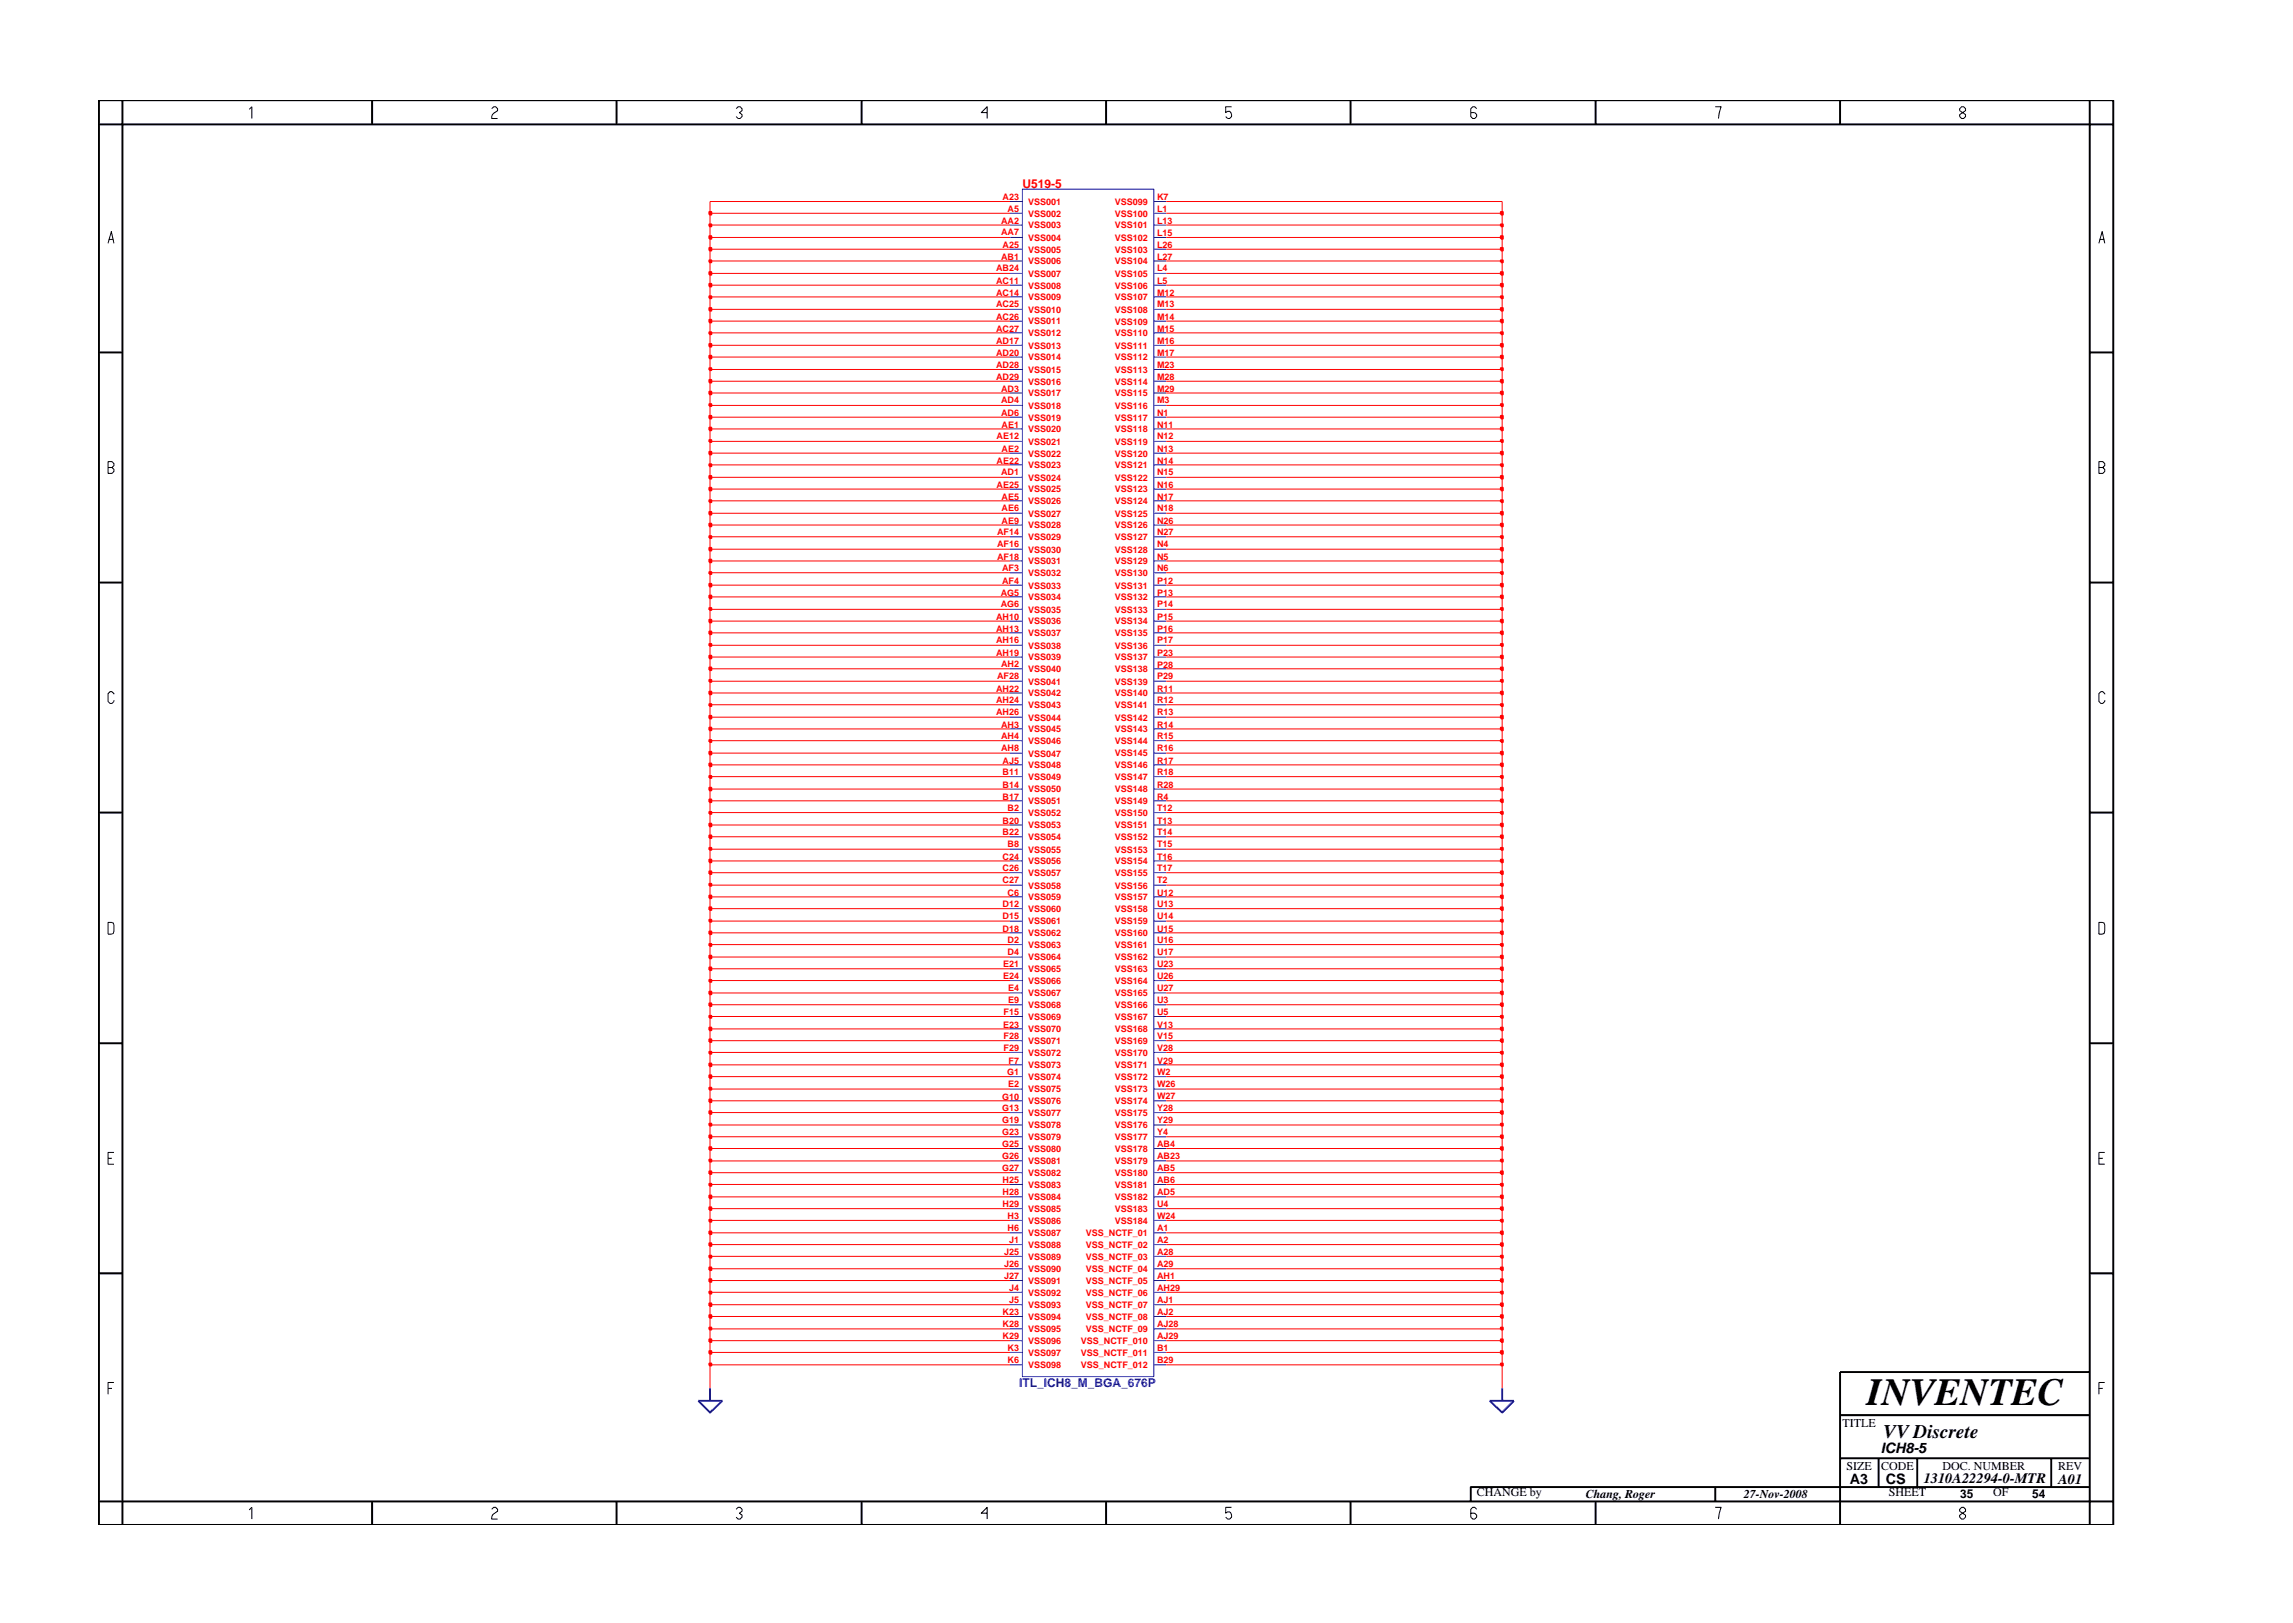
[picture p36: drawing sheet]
<svg xmlns="http://www.w3.org/2000/svg" width="297mm" height="210mm" viewBox="0 0 297 210" stroke-linecap="round" stroke-linejoin="round" font-family="sans-serif">
<defs><g id="words">
<text font-size="5" x="241.8" y="182">INVENTEC</text>
<text font-size="2.5" x="244" y="186.3">VV Discrete</text>
<g font-size="1.9">
<text x="243.6" y="188.3">ICH8-5</text>
<text x="239.6" y="192.2">A3</text>
<text x="244.3" y="192.3">CS</text>
<text x="249.2" y="192.1">1310A22294-0-MTR</text>
<text x="266.6" y="192.2">A01</text>
</g>
<text font-size="1.6" fill="#f00" x="132.4" y="24.3">U519-5</text>
<text font-size="1.6" fill="#00f" x="132" y="179.7">ITL_ICH8_M_BGA_676P</text>
<g font-size="1.6">
<text x="238.7" y="184.8">TITLE</text>
<text x="239.2" y="190.4">SIZE</text>
<text x="243.7" y="190.4">CODE</text>
<text x="251.6" y="190.4">DOC. NUMBER</text>
<text x="266.6" y="190.4">REV</text>
<text x="191.3" y="193.9">CHANGE by</text>
<text x="205.4" y="194.1">Chang, Roger</text>
<text x="225.9" y="194.1">27-Nov-2008</text>
<text x="244.7" y="193.9">SHEET</text>
<text x="253.9" y="194.1">35</text>
<text x="258.2" y="193.9">OF</text>
<text x="263.3" y="194.1">54</text>
</g>
<g font-size="1.2" fill="#f00">
<text x="129.7" y="29">AA2</text>
<text x="129.9" y="25.9">A23</text>
<text x="130.5" y="27.5">A5</text>
<text x="133.2" y="26.5">VSS001</text>
<text x="133.2" y="28.1">VSS002</text>
<text x="133.2" y="29.6">VSS003</text>
<text x="144.4" y="26.5">VSS099</text>
<text x="144.4" y="28.1">VSS100</text>
<text x="144.4" y="29.6">VSS101</text>
<text x="149.9" y="25.9">K7</text>
<text x="149.9" y="27.5">L1</text>
<text x="149.9" y="29">L13</text>
<text x="129" y="35.2">AB24</text>
<text x="129.7" y="30.5">AA7</text>
<text x="129.7" y="33.6">AB1</text>
<text x="129.9" y="32.1">A25</text>
<text x="133.2" y="31.2">VSS004</text>
<text x="133.2" y="32.7">VSS005</text>
<text x="133.2" y="34.2">VSS006</text>
<text x="133.2" y="35.9">VSS007</text>
<text x="144.4" y="31.2">VSS102</text>
<text x="144.4" y="32.7">VSS103</text>
<text x="144.4" y="34.2">VSS104</text>
<text x="144.4" y="35.9">VSS105</text>
<text x="149.9" y="30.5">L15</text>
<text x="149.9" y="32.1">L26</text>
<text x="149.9" y="33.6">L27</text>
<text x="149.9" y="35.2">L4</text>
<text x="129" y="36.8">AC11</text>
<text x="129" y="38.3">AC14</text>
<text x="129" y="39.8">AC25</text>
<text x="129" y="41.4">AC26</text>
<text x="133.2" y="37.4">VSS008</text>
<text x="133.2" y="38.9">VSS009</text>
<text x="133.2" y="40.5">VSS010</text>
<text x="144.4" y="37.4">VSS106</text>
<text x="144.4" y="38.9">VSS107</text>
<text x="144.4" y="40.5">VSS108</text>
<text x="149.9" y="36.8">L5</text>
<text x="149.9" y="38.3">M12</text>
<text x="149.9" y="39.8">M13</text>
<text x="149.9" y="41.4">M14</text>
<text x="129" y="43">AC27</text>
<text x="129" y="44.6">AD17</text>
<text x="129" y="46.1">AD20</text>
<text x="129" y="47.6">AD28</text>
<text x="133.2" y="43.6">VSS012</text>
<text x="133.2" y="45.2">VSS013</text>
<text x="133.2" y="46.7">VSS014</text>
<text x="133.2" y="42">VSS011</text>
<text x="144.4" y="42">VSS109</text>
<text x="144.4" y="43.6">VSS110</text>
<text x="144.4" y="45.2">VSS111</text>
<text x="144.4" y="46.7">VSS112</text>
<text x="149.9" y="43">M15</text>
<text x="149.9" y="44.6">M16</text>
<text x="149.9" y="46.1">M17</text>
<text x="149.9" y="47.6">M23</text>
<text x="129" y="49.2">AD29</text>
<text x="129.7" y="50.7">AD3</text>
<text x="129.7" y="52.3">AD4</text>
<text x="129.7" y="53.9">AD6</text>
<text x="133.2" y="48.3">VSS015</text>
<text x="133.2" y="49.8">VSS016</text>
<text x="133.2" y="51.4">VSS017</text>
<text x="133.2" y="53">VSS018</text>
<text x="144.4" y="48.3">VSS113</text>
<text x="144.4" y="49.8">VSS114</text>
<text x="144.4" y="51.4">VSS115</text>
<text x="144.4" y="53">VSS116</text>
<text x="149.9" y="49.2">M28</text>
<text x="149.9" y="50.7">M29</text>
<text x="149.9" y="52.3">M3</text>
<text x="149.9" y="53.9">N1</text>
<text x="129.1" y="56.9">AE12</text>
<text x="129.8" y="58.5">AE2</text>
<text x="129.8" y="55.4">AE1</text>
<text x="133.2" y="54.5">VSS019</text>
<text x="133.2" y="56">VSS020</text>
<text x="133.2" y="57.6">VSS021</text>
<text x="133.2" y="59.1">VSS022</text>
<text x="144.4" y="56">VSS118</text>
<text x="144.4" y="57.6">VSS119</text>
<text x="144.4" y="59.1">VSS120</text>
<text x="144.4" y="54.5">VSS117</text>
<text x="149.9" y="56.9">N12</text>
<text x="149.9" y="58.5">N13</text>
<text x="149.9" y="55.4">N11</text>
<text x="129.1" y="60.1">AE22</text>
<text x="129.1" y="63.2">AE25</text>
<text x="129.7" y="61.6">AD1</text>
<text x="129.8" y="64.7">AE5</text>
<text x="133.2" y="60.7">VSS023</text>
<text x="133.2" y="62.3">VSS024</text>
<text x="133.2" y="63.8">VSS025</text>
<text x="133.2" y="65.3">VSS026</text>
<text x="144.4" y="60.7">VSS121</text>
<text x="144.4" y="62.3">VSS122</text>
<text x="144.4" y="63.8">VSS123</text>
<text x="144.4" y="65.3">VSS124</text>
<text x="149.9" y="60.1">N14</text>
<text x="149.9" y="61.6">N15</text>
<text x="149.9" y="63.2">N16</text>
<text x="149.9" y="64.7">N17</text>
<text x="129.2" y="69.4">AF14</text>
<text x="129.2" y="70.9">AF16</text>
<text x="129.8" y="66.2">AE6</text>
<text x="129.8" y="67.8">AE9</text>
<text x="133.2" y="66.9">VSS027</text>
<text x="133.2" y="68.5">VSS028</text>
<text x="133.2" y="70">VSS029</text>
<text x="133.2" y="71.6">VSS030</text>
<text x="144.4" y="66.9">VSS125</text>
<text x="144.4" y="68.5">VSS126</text>
<text x="144.4" y="70">VSS127</text>
<text x="144.4" y="71.6">VSS128</text>
<text x="149.9" y="66.2">N18</text>
<text x="149.9" y="67.8">N26</text>
<text x="149.9" y="69.4">N27</text>
<text x="149.9" y="70.9">N4</text>
<text x="129.2" y="72.5">AF18</text>
<text x="129.6" y="77.2">AG5</text>
<text x="129.8" y="74">AF3</text>
<text x="129.8" y="75.6">AF4</text>
<text x="133.2" y="73.1">VSS031</text>
<text x="133.2" y="76.2">VSS033</text>
<text x="133.2" y="77.8">VSS034</text>
<text x="133.2" y="74.6">VSS032</text>
<text x="144.4" y="73.1">VSS129</text>
<text x="144.4" y="74.6">VSS130</text>
<text x="144.4" y="76.2">VSS131</text>
<text x="144.4" y="77.8">VSS132</text>
<text x="149.9" y="74">N6</text>
<text x="149.9" y="75.6">P12</text>
<text x="149.9" y="77.2">P13</text>
<text x="149.9" y="72.5">N5</text>
<text x="129" y="80.3">AH10</text>
<text x="129" y="81.8">AH13</text>
<text x="129" y="83.3">AH16</text>
<text x="129.6" y="78.7">AG6</text>
<text x="133.2" y="79.4">VSS035</text>
<text x="133.2" y="80.9">VSS036</text>
<text x="133.2" y="82.4">VSS037</text>
<text x="144.4" y="79.4">VSS133</text>
<text x="144.4" y="80.9">VSS134</text>
<text x="144.4" y="82.4">VSS135</text>
<text x="149.9" y="78.7">P14</text>
<text x="149.9" y="80.3">P15</text>
<text x="149.9" y="81.8">P16</text>
<text x="149.9" y="83.3">P17</text>
<text x="129" y="84.9">AH19</text>
<text x="129" y="89.6">AH22</text>
<text x="129.2" y="88">AF28</text>
<text x="129.7" y="86.5">AH2</text>
<text x="133.2" y="84">VSS038</text>
<text x="133.2" y="85.6">VSS039</text>
<text x="133.2" y="87.1">VSS040</text>
<text x="133.2" y="88.7">VSS041</text>
<text x="144.4" y="84">VSS136</text>
<text x="144.4" y="85.6">VSS137</text>
<text x="144.4" y="87.1">VSS138</text>
<text x="144.4" y="88.7">VSS139</text>
<text x="149.9" y="84.9">P23</text>
<text x="149.9" y="86.5">P28</text>
<text x="149.9" y="88">P29</text>
<text x="149.9" y="89.6">R11</text>
<text x="129" y="91.1">AH24</text>
<text x="129" y="92.7">AH26</text>
<text x="129.7" y="94.3">AH3</text>
<text x="129.7" y="95.8">AH4</text>
<text x="133.2" y="90.2">VSS042</text>
<text x="133.2" y="91.7">VSS043</text>
<text x="133.2" y="93.3">VSS044</text>
<text x="133.2" y="94.9">VSS045</text>
<text x="144.4" y="90.2">VSS140</text>
<text x="144.4" y="91.7">VSS141</text>
<text x="144.4" y="93.3">VSS142</text>
<text x="144.4" y="94.9">VSS143</text>
<text x="149.9" y="91.1">R12</text>
<text x="149.9" y="92.7">R13</text>
<text x="149.9" y="94.3">R14</text>
<text x="149.9" y="95.8">R15</text>
<text x="129.7" y="97.3">AH8</text>
<text x="129.9" y="98.9">AJ5</text>
<text x="129.9" y="100.4">B11</text>
<text x="133.2" y="96.4">VSS046</text>
<text x="133.2" y="98">VSS047</text>
<text x="133.2" y="99.5">VSS048</text>
<text x="133.2" y="101.1">VSS049</text>
<text x="144.4" y="101.1">VSS147</text>
<text x="144.4" y="96.4">VSS144</text>
<text x="144.4" y="98">VSS145</text>
<text x="144.4" y="99.5">VSS146</text>
<text x="149.9" y="97.3">R16</text>
<text x="149.9" y="98.9">R17</text>
<text x="149.9" y="100.4">R18</text>
<text x="129.9" y="102.1">B14</text>
<text x="129.9" y="103.6">B17</text>
<text x="129.9" y="106.7">B20</text>
<text x="130.5" y="105.1">B2</text>
<text x="133.2" y="102.7">VSS050</text>
<text x="133.2" y="104.2">VSS051</text>
<text x="133.2" y="105.7">VSS052</text>
<text x="133.2" y="107.3">VSS053</text>
<text x="144.4" y="102.7">VSS148</text>
<text x="144.4" y="104.2">VSS149</text>
<text x="144.4" y="105.7">VSS150</text>
<text x="144.4" y="107.3">VSS151</text>
<text x="149.9" y="102.1">R28</text>
<text x="149.9" y="103.6">R4</text>
<text x="149.9" y="105.1">T12</text>
<text x="149.9" y="106.7">T13</text>
<text x="129.9" y="108.2">B22</text>
<text x="129.9" y="111.4">C24</text>
<text x="129.9" y="112.9">C26</text>
<text x="130.5" y="109.8">B8</text>
<text x="133.2" y="110.4">VSS055</text>
<text x="133.2" y="112">VSS056</text>
<text x="133.2" y="113.5">VSS057</text>
<text x="133.2" y="108.8">VSS054</text>
<text x="144.4" y="108.8">VSS152</text>
<text x="144.4" y="110.4">VSS153</text>
<text x="144.4" y="112">VSS154</text>
<text x="144.4" y="113.5">VSS155</text>
<text x="149.9" y="108.2">T14</text>
<text x="149.9" y="109.8">T15</text>
<text x="149.9" y="111.4">T16</text>
<text x="149.9" y="112.9">T17</text>
<text x="129.9" y="114.4">C27</text>
<text x="129.9" y="117.5">D12</text>
<text x="129.9" y="119.1">D15</text>
<text x="130.5" y="116">C6</text>
<text x="133.2" y="115.1">VSS058</text>
<text x="133.2" y="116.6">VSS059</text>
<text x="133.2" y="118.2">VSS060</text>
<text x="133.2" y="119.8">VSS061</text>
<text x="144.4" y="115.1">VSS156</text>
<text x="144.4" y="116.6">VSS157</text>
<text x="144.4" y="118.2">VSS158</text>
<text x="144.4" y="119.8">VSS159</text>
<text x="149.9" y="114.4">T2</text>
<text x="149.9" y="116">U12</text>
<text x="149.9" y="117.5">U13</text>
<text x="149.9" y="119.1">U14</text>
<text x="129.9" y="120.7">D18</text>
<text x="130" y="125.3">E21</text>
<text x="130.5" y="122.2">D2</text>
<text x="130.5" y="123.7">D4</text>
<text x="133.2" y="121.3">VSS062</text>
<text x="133.2" y="122.8">VSS063</text>
<text x="133.2" y="124.4">VSS064</text>
<text x="133.2" y="125.9">VSS065</text>
<text x="144.4" y="122.8">VSS161</text>
<text x="144.4" y="124.4">VSS162</text>
<text x="144.4" y="125.9">VSS163</text>
<text x="144.4" y="121.3">VSS160</text>
<text x="149.9" y="123.7">U17</text>
<text x="149.9" y="125.3">U23</text>
<text x="149.9" y="120.7">U15</text>
<text x="149.9" y="122.2">U16</text>
<text x="130" y="126.9">E24</text>
<text x="130" y="131.5">F15</text>
<text x="130.6" y="128.4">E4</text>
<text x="130.6" y="130">E9</text>
<text x="133.2" y="127.5">VSS066</text>
<text x="133.2" y="129.1">VSS067</text>
<text x="133.2" y="130.6">VSS068</text>
<text x="144.4" y="127.5">VSS164</text>
<text x="144.4" y="129.1">VSS165</text>
<text x="144.4" y="130.6">VSS166</text>
<text x="149.9" y="126.9">U26</text>
<text x="149.9" y="128.4">U27</text>
<text x="149.9" y="130">U3</text>
<text x="149.9" y="131.5">U5</text>
<text x="130" y="133.1">E23</text>
<text x="130" y="134.6">F28</text>
<text x="130" y="136.2">F29</text>
<text x="130.7" y="137.8">F7</text>
<text x="133.2" y="132.1">VSS069</text>
<text x="133.2" y="133.7">VSS070</text>
<text x="133.2" y="135.3">VSS071</text>
<text x="133.2" y="136.8">VSS072</text>
<text x="144.4" y="132.1">VSS167</text>
<text x="144.4" y="133.7">VSS168</text>
<text x="144.4" y="135.3">VSS169</text>
<text x="144.4" y="136.8">VSS170</text>
<text x="149.9" y="133.1">V13</text>
<text x="149.9" y="134.6">V15</text>
<text x="149.9" y="136.2">V28</text>
<text x="149.9" y="137.8">V29</text>
<text x="129.8" y="142.4">G10</text>
<text x="129.8" y="144">G13</text>
<text x="130.5" y="139.3">G1</text>
<text x="130.6" y="140.8">E2</text>
<text x="133.2" y="143">VSS076</text>
<text x="133.2" y="138.4">VSS073</text>
<text x="133.2" y="139.9">VSS074</text>
<text x="133.2" y="141.5">VSS075</text>
<text x="144.4" y="139.9">VSS172</text>
<text x="144.4" y="141.5">VSS173</text>
<text x="144.4" y="143">VSS174</text>
<text x="144.4" y="138.4">VSS171</text>
<text x="149.9" y="139.3">W2</text>
<text x="149.9" y="140.8">W26</text>
<text x="149.9" y="142.4">W27</text>
<text x="149.9" y="144">Y28</text>
<text x="129.8" y="145.5">G19</text>
<text x="129.8" y="147.1">G23</text>
<text x="129.8" y="148.6">G25</text>
<text x="133.2" y="144.6">VSS077</text>
<text x="133.2" y="146.2">VSS078</text>
<text x="133.2" y="147.7">VSS079</text>
<text x="133.2" y="149.2">VSS080</text>
<text x="144.4" y="144.6">VSS175</text>
<text x="144.4" y="146.2">VSS176</text>
<text x="144.4" y="147.7">VSS177</text>
<text x="144.4" y="149.2">VSS178</text>
<text x="149.9" y="145.5">Y29</text>
<text x="149.9" y="147.1">Y4</text>
<text x="149.9" y="148.6">AB4</text>
<text x="129.8" y="150.1">G26</text>
<text x="129.8" y="151.8">G27</text>
<text x="129.9" y="153.3">H25</text>
<text x="129.9" y="154.8">H28</text>
<text x="133.2" y="150.8">VSS081</text>
<text x="133.2" y="152.4">VSS082</text>
<text x="133.2" y="153.9">VSS083</text>
<text x="133.2" y="155.5">VSS084</text>
<text x="144.4" y="150.8">VSS179</text>
<text x="144.4" y="152.4">VSS180</text>
<text x="144.4" y="153.9">VSS181</text>
<text x="144.4" y="155.5">VSS182</text>
<text x="149.9" y="154.8">AD5</text>
<text x="149.9" y="150.1">AB23</text>
<text x="149.9" y="151.8">AB5</text>
<text x="149.9" y="153.3">AB6</text>
<text x="129.9" y="156.4">H29</text>
<text x="130.5" y="159.5">H6</text>
<text x="130.5" y="157.9">H3</text>
<text x="130.7" y="161.1">J1</text>
<text x="133.2" y="158.5">VSS086</text>
<text x="133.2" y="160.1">VSS087</text>
<text x="133.2" y="161.7">VSS088</text>
<text x="133.2" y="157">VSS085</text>
<text x="140.7" y="160.1">VSS_NCTF_01</text>
<text x="140.7" y="161.7">VSS_NCTF_02</text>
<text x="144.4" y="157">VSS183</text>
<text x="144.4" y="158.5">VSS184</text>
<text x="149.9" y="156.4">U4</text>
<text x="149.9" y="157.9">W24</text>
<text x="149.9" y="159.5">A1</text>
<text x="149.9" y="161.1">A2</text>
<text x="130.1" y="165.7">J27</text>
<text x="130.1" y="162.6">J25</text>
<text x="130.1" y="164.2">J26</text>
<text x="130.7" y="167.2">J4</text>
<text x="133.2" y="163.2">VSS089</text>
<text x="133.2" y="164.8">VSS090</text>
<text x="133.2" y="166.3">VSS091</text>
<text x="133.2" y="167.9">VSS092</text>
<text x="140.7" y="163.2">VSS_NCTF_03</text>
<text x="140.7" y="164.8">VSS_NCTF_04</text>
<text x="140.7" y="166.3">VSS_NCTF_05</text>
<text x="140.7" y="167.9">VSS_NCTF_06</text>
<text x="149.9" y="167.2">AH29</text>
<text x="149.9" y="162.6">A28</text>
<text x="149.9" y="164.2">A29</text>
<text x="149.9" y="165.7">AH1</text>
<text x="129.9" y="170.4">K23</text>
<text x="129.9" y="171.9">K28</text>
<text x="129.9" y="173.5">K29</text>
<text x="130.7" y="168.9">J5</text>
<text x="133.2" y="169.5">VSS093</text>
<text x="133.2" y="171">VSS094</text>
<text x="133.2" y="172.6">VSS095</text>
<text x="140.7" y="169.5">VSS_NCTF_07</text>
<text x="140.7" y="171">VSS_NCTF_08</text>
<text x="140.7" y="172.6">VSS_NCTF_09</text>
<text x="149.9" y="168.9">AJ1</text>
<text x="149.9" y="170.4">AJ2</text>
<text x="149.9" y="171.9">AJ28</text>
<text x="149.9" y="173.5">AJ29</text>
<text x="130.5" y="175">K3</text>
<text x="130.5" y="176.6">K6</text>
<text x="133.2" y="177.3">VSS098</text>
<text x="133.2" y="174.1">VSS096</text>
<text x="133.2" y="175.6">VSS097</text>
<text x="140" y="174.1">VSS_NCTF_010</text>
<text x="140" y="175.6">VSS_NCTF_011</text>
<text x="140" y="177.3">VSS_NCTF_012</text>
<text x="149.9" y="175">B1</text>
<text x="149.9" y="176.6">B29</text>
</g>
</g></defs>
<path d="M92 179.9v1.6M194.6 179.9v1.6M90.5 181.5h3.1l-1.6 1.5zM193 181.5h3.1l-1.5 1.5z" fill="none" stroke="#00f" stroke-width=".25"/>
<g fill="none" stroke="#00f" stroke-width=".13">
<path d="M130.8 26.1h1.6M130.8 29.2h1.6M130.8 32.3h1.6M130.8 35.4h1.6M130.8 38.5h1.6M130.8 27.6h1.6M130.8 30.8h1.6M130.8 33.8h1.6M130.8 36.9h1.6M132.4 24.5h17.1v153.8h-17.1zM149.5 27.6h1.6M149.5 30.8h1.6"/>
<path d="M149.5 33.8h1.6M149.5 36.9h1.6M149.5 26.1h1.6M149.5 29.2h1.6M149.5 32.3h1.6M149.5 35.4h1.6M149.5 38.5h1.6M130.8 41.6h1.6M130.8 44.7h1.6M130.8 47.9h1.6M130.8 50.9h1.6M130.8 54h1.6"/>
<path d="M130.8 57.2h1.6M130.8 40.1h1.6M130.8 43.1h1.6M130.8 46.3h1.6M130.8 49.4h1.6M130.8 52.5h1.6M130.8 55.6h1.6M130.8 58.7h1.6M149.5 40.1h1.6M149.5 43.1h1.6M149.5 46.3h1.6M149.5 49.4h1.6"/>
<path d="M149.5 52.5h1.6M149.5 55.6h1.6M149.5 58.7h1.6M149.5 41.6h1.6M149.5 44.7h1.6M149.5 47.9h1.6M149.5 50.9h1.6M149.5 54h1.6M149.5 57.2h1.6M130.8 60.2h1.6M130.8 63.4h1.6M130.8 66.5h1.6"/>
<path d="M130.8 69.5h1.6M130.8 72.7h1.6M130.8 75.8h1.6M130.8 78.9h1.6M130.8 61.8h1.6M130.8 64.9h1.6M130.8 68h1.6M130.8 71.1h1.6M130.8 74.2h1.6M130.8 77.3h1.6M149.5 61.8h1.6M149.5 64.9h1.6"/>
<path d="M149.5 68h1.6M149.5 71.1h1.6M149.5 74.2h1.6M149.5 77.3h1.6M149.5 60.2h1.6M149.5 63.4h1.6M149.5 66.5h1.6M149.5 69.5h1.6M149.5 72.7h1.6M149.5 75.8h1.6M149.5 78.9h1.6M130.8 82h1.6"/>
<path d="M130.8 85.1h1.6M130.8 88.3h1.6M130.8 91.3h1.6M130.8 94.4h1.6M130.8 97.6h1.6M130.8 80.5h1.6M130.8 83.6h1.6M130.8 86.6h1.6M130.8 89.8h1.6M130.8 92.9h1.6M130.8 96h1.6M130.8 99.1h1.6"/>
<path d="M149.5 80.5h1.6M149.5 83.6h1.6M149.5 86.6h1.6M149.5 89.8h1.6M149.5 92.9h1.6M149.5 96h1.6M149.5 99.1h1.6M149.5 82h1.6M149.5 85.1h1.6M149.5 88.3h1.6M149.5 91.3h1.6M149.5 94.4h1.6"/>
<path d="M149.5 97.6h1.6M130.8 100.6h1.6M130.8 103.7h1.6M130.8 106.9h1.6M130.8 110h1.6M130.8 113.1h1.6M130.8 116.2h1.6M130.8 119.3h1.6M130.8 102.2h1.6M130.8 105.3h1.6M130.8 108.4h1.6M130.8 111.5h1.6"/>
<path d="M130.8 114.7h1.6M130.8 117.7h1.6M149.5 102.2h1.6M149.5 105.3h1.6M149.5 108.4h1.6M149.5 111.5h1.6M149.5 114.7h1.6M149.5 117.7h1.6M149.5 100.6h1.6M149.5 103.7h1.6M149.5 106.9h1.6M149.5 110h1.6"/>
<path d="M149.5 113.1h1.6M149.5 116.2h1.6M149.5 119.3h1.6M130.8 122.4h1.6M130.8 125.5h1.6M130.8 128.6h1.6M130.8 131.7h1.6M130.8 134.8h1.6M130.8 138h1.6M130.8 120.8h1.6M130.8 124h1.6M130.8 127h1.6"/>
<path d="M130.8 130.2h1.6M130.8 133.3h1.6M130.8 136.3h1.6M130.8 139.5h1.6M149.5 120.8h1.6M149.5 124h1.6M149.5 127h1.6M149.5 130.2h1.6M149.5 133.3h1.6M149.5 136.3h1.6M149.5 139.5h1.6M149.5 122.4h1.6"/>
<path d="M149.5 125.5h1.6M149.5 128.6h1.6M149.5 131.7h1.6M149.5 134.8h1.6M149.5 138h1.6M130.8 141.1h1.6M130.8 144.1h1.6M130.8 147.3h1.6M130.8 150.4h1.6M130.8 153.4h1.6M130.8 156.6h1.6M130.8 159.7h1.6"/>
<path d="M130.8 142.6h1.6M130.8 145.7h1.6M130.8 148.8h1.6M130.8 151.9h1.6M130.8 155.1h1.6M130.8 158.1h1.6M149.5 142.6h1.6M149.5 145.7h1.6M149.5 148.8h1.6M149.5 151.9h1.6M149.5 155.1h1.6M149.5 158.1h1.6"/>
<path d="M149.5 141.1h1.6M149.5 144.1h1.6M149.5 147.3h1.6M149.5 150.4h1.6M149.5 153.4h1.6M149.5 156.6h1.6M149.5 159.7h1.6M130.8 162.8h1.6M130.8 165.9h1.6M130.8 169h1.6M130.8 172.2h1.6M130.8 175.2h1.6"/>
<path d="M130.8 176.8h1.6M130.8 161.2h1.6M130.8 164.4h1.6M130.8 167.4h1.6M130.8 170.5h1.6M130.8 173.7h1.6M149.5 161.2h1.6M149.5 164.4h1.6M149.5 167.4h1.6M149.5 170.5h1.6M149.5 173.7h1.6M149.5 162.8h1.6"/>
<path d="M149.5 165.9h1.6M149.5 169h1.6M149.5 172.2h1.6M149.5 175.2h1.6M149.5 176.8h1.6"/>
</g>
<path d="M92 176.8v3.1M194.6 176.8v3.1" fill="none" stroke="#f00" stroke-width=".13"/>
<path d="M91.9 176.6h.2v.3h-.2z" fill="#8e2323"/>
<path d="M91.9 176.6h.2v.3h-.2z" fill="none" stroke="#f00" stroke-width=".25"/>
<path d="M92 175.2v1.6h38.8M151.1 176.8h43.5" fill="none" stroke="#f00" stroke-width=".13"/>
<path d="M194.4 176.6h.3v.3h-.3z" fill="#8e2323"/>
<path d="M194.4 176.6h.3v.3h-.3z" fill="none" stroke="#f00" stroke-width=".25"/>
<path d="M194.6 175.2v1.6" fill="none" stroke="#f00" stroke-width=".13"/>
<path d="M91.9 175h.2v.4h-.2z" fill="#8e2323"/>
<path d="M91.9 175h.2v.4h-.2z" fill="none" stroke="#f00" stroke-width=".25"/>
<path d="M92 173.7v1.5h38.8M151.1 175.2h43.5" fill="none" stroke="#f00" stroke-width=".13"/>
<path d="M194.4 175h.3v.4h-.3z" fill="#8e2323"/>
<path d="M194.4 175h.3v.4h-.3z" fill="none" stroke="#f00" stroke-width=".25"/>
<path d="M194.6 173.7v1.5" fill="none" stroke="#f00" stroke-width=".13"/>
<path d="M91.9 173.5h.2v.3h-.2z" fill="#8e2323"/>
<path d="M91.9 173.5h.2v.3h-.2z" fill="none" stroke="#f00" stroke-width=".25"/>
<path d="M92 172.2v1.5h38.8M151.1 173.7h43.5" fill="none" stroke="#f00" stroke-width=".13"/>
<path d="M194.4 173.5h.3v.3h-.3z" fill="#8e2323"/>
<path d="M194.4 173.5h.3v.3h-.3z" fill="none" stroke="#f00" stroke-width=".25"/>
<path d="M194.6 172.2v1.5" fill="none" stroke="#f00" stroke-width=".13"/>
<path d="M91.9 172h.2v.2h-.2z" fill="#8e2323"/>
<path d="M91.9 172h.2v.2h-.2z" fill="none" stroke="#f00" stroke-width=".25"/>
<path d="M92 170.5v1.7h38.8M151.1 172.2h43.5" fill="none" stroke="#f00" stroke-width=".13"/>
<path d="M194.4 172h.3v.2h-.3z" fill="#8e2323"/>
<path d="M194.4 172h.3v.2h-.3z" fill="none" stroke="#f00" stroke-width=".25"/>
<path d="M194.6 170.5v1.7" fill="none" stroke="#f00" stroke-width=".13"/>
<path d="M91.9 170.4h.2v.3h-.2z" fill="#8e2323"/>
<path d="M91.9 170.4h.2v.3h-.2z" fill="none" stroke="#f00" stroke-width=".25"/>
<path d="M92 169v1.5h38.8M151.1 170.5h43.5" fill="none" stroke="#f00" stroke-width=".13"/>
<path d="M194.4 170.4h.3v.3h-.3z" fill="#8e2323"/>
<path d="M194.4 170.4h.3v.3h-.3z" fill="none" stroke="#f00" stroke-width=".25"/>
<path d="M194.6 169v1.5" fill="none" stroke="#f00" stroke-width=".13"/>
<path d="M91.9 168.9h.2v.3h-.2z" fill="#8e2323"/>
<path d="M91.9 168.9h.2v.3h-.2z" fill="none" stroke="#f00" stroke-width=".25"/>
<path d="M92 167.4v1.6h38.8M151.1 169h43.5" fill="none" stroke="#f00" stroke-width=".13"/>
<path d="M194.4 168.9h.3v.3h-.3z" fill="#8e2323"/>
<path d="M194.4 168.9h.3v.3h-.3z" fill="none" stroke="#f00" stroke-width=".25"/>
<path d="M194.6 167.4v1.6" fill="none" stroke="#f00" stroke-width=".13"/>
<path d="M91.9 167.3h.2v.3h-.2z" fill="#8e2323"/>
<path d="M91.9 167.3h.2v.3h-.2z" fill="none" stroke="#f00" stroke-width=".25"/>
<path d="M92 165.9v1.5h38.8M151.1 167.4h43.5" fill="none" stroke="#f00" stroke-width=".13"/>
<path d="M194.4 167.3h.3v.3h-.3z" fill="#8e2323"/>
<path d="M194.4 167.3h.3v.3h-.3z" fill="none" stroke="#f00" stroke-width=".25"/>
<path d="M194.6 165.9v1.5" fill="none" stroke="#f00" stroke-width=".13"/>
<path d="M91.9 165.7h.2v.4h-.2z" fill="#8e2323"/>
<path d="M91.9 165.7h.2v.4h-.2z" fill="none" stroke="#f00" stroke-width=".25"/>
<path d="M92 164.4v1.5h38.8M151.1 165.9h43.5" fill="none" stroke="#f00" stroke-width=".13"/>
<path d="M194.4 165.7h.3v.4h-.3z" fill="#8e2323"/>
<path d="M194.4 165.7h.3v.4h-.3z" fill="none" stroke="#f00" stroke-width=".25"/>
<path d="M194.6 164.4v1.5" fill="none" stroke="#f00" stroke-width=".13"/>
<path d="M91.9 164.2h.2v.3h-.2z" fill="#8e2323"/>
<path d="M91.9 164.2h.2v.3h-.2z" fill="none" stroke="#f00" stroke-width=".25"/>
<path d="M92 162.8v1.6h38.8M151.1 164.4h43.5" fill="none" stroke="#f00" stroke-width=".13"/>
<path d="M194.4 164.2h.3v.3h-.3z" fill="#8e2323"/>
<path d="M194.4 164.2h.3v.3h-.3z" fill="none" stroke="#f00" stroke-width=".25"/>
<path d="M194.6 162.8v1.6" fill="none" stroke="#f00" stroke-width=".13"/>
<path d="M91.9 162.7h.2v.2h-.2z" fill="#8e2323"/>
<path d="M91.9 162.7h.2v.2h-.2z" fill="none" stroke="#f00" stroke-width=".25"/>
<path d="M92 161.2v1.6h38.8M151.1 162.8h43.5" fill="none" stroke="#f00" stroke-width=".13"/>
<path d="M194.4 162.7h.3v.2h-.3z" fill="#8e2323"/>
<path d="M194.4 162.7h.3v.2h-.3z" fill="none" stroke="#f00" stroke-width=".25"/>
<path d="M194.6 161.2v1.6" fill="none" stroke="#f00" stroke-width=".13"/>
<path d="M91.9 161.1h.2v.3h-.2z" fill="#8e2323"/>
<path d="M91.9 161.1h.2v.3h-.2z" fill="none" stroke="#f00" stroke-width=".25"/>
<path d="M92 159.7v1.5h38.8M151.1 161.2h43.5" fill="none" stroke="#f00" stroke-width=".13"/>
<path d="M194.4 161.1h.3v.3h-.3z" fill="#8e2323"/>
<path d="M194.4 161.1h.3v.3h-.3z" fill="none" stroke="#f00" stroke-width=".25"/>
<path d="M194.6 159.7v1.5" fill="none" stroke="#f00" stroke-width=".13"/>
<path d="M91.9 159.5h.2v.4h-.2z" fill="#8e2323"/>
<path d="M91.9 159.5h.2v.4h-.2z" fill="none" stroke="#f00" stroke-width=".25"/>
<path d="M92 158.1v1.6h38.8M151.1 159.7h43.5" fill="none" stroke="#f00" stroke-width=".13"/>
<path d="M194.4 159.5h.3v.4h-.3z" fill="#8e2323"/>
<path d="M194.4 159.5h.3v.4h-.3z" fill="none" stroke="#f00" stroke-width=".25"/>
<path d="M194.6 158.1v1.6" fill="none" stroke="#f00" stroke-width=".13"/>
<path d="M91.9 158h.2v.3h-.2z" fill="#8e2323"/>
<path d="M91.9 158h.2v.3h-.2z" fill="none" stroke="#f00" stroke-width=".25"/>
<path d="M92 156.6v1.5h38.8M151.1 158.1h43.5" fill="none" stroke="#f00" stroke-width=".13"/>
<path d="M194.4 158h.3v.3h-.3z" fill="#8e2323"/>
<path d="M194.4 158h.3v.3h-.3z" fill="none" stroke="#f00" stroke-width=".25"/>
<path d="M194.6 156.6v1.5" fill="none" stroke="#f00" stroke-width=".13"/>
<path d="M91.9 156.4h.2v.3h-.2z" fill="#8e2323"/>
<path d="M91.9 156.4h.2v.3h-.2z" fill="none" stroke="#f00" stroke-width=".25"/>
<path d="M92 155.1v1.5h38.8M151.1 156.6h43.5" fill="none" stroke="#f00" stroke-width=".13"/>
<path d="M194.4 156.4h.3v.3h-.3z" fill="#8e2323"/>
<path d="M194.4 156.4h.3v.3h-.3z" fill="none" stroke="#f00" stroke-width=".25"/>
<path d="M194.6 155.1v1.5" fill="none" stroke="#f00" stroke-width=".13"/>
<path d="M91.9 154.9h.2v.3h-.2z" fill="#8e2323"/>
<path d="M91.9 154.9h.2v.3h-.2z" fill="none" stroke="#f00" stroke-width=".25"/>
<path d="M92 153.4v1.7h38.8M151.1 155.1h43.5" fill="none" stroke="#f00" stroke-width=".13"/>
<path d="M194.4 154.9h.3v.3h-.3z" fill="#8e2323"/>
<path d="M194.4 154.9h.3v.3h-.3z" fill="none" stroke="#f00" stroke-width=".25"/>
<path d="M194.6 153.4v1.7" fill="none" stroke="#f00" stroke-width=".13"/>
<path d="M91.9 153.4h.2v.2h-.2z" fill="#8e2323"/>
<path d="M91.9 153.4h.2v.2h-.2z" fill="none" stroke="#f00" stroke-width=".25"/>
<path d="M92 151.9v1.5h38.8M151.1 153.4h43.5" fill="none" stroke="#f00" stroke-width=".13"/>
<path d="M194.4 153.4h.3v.2h-.3z" fill="#8e2323"/>
<path d="M194.4 153.4h.3v.2h-.3z" fill="none" stroke="#f00" stroke-width=".25"/>
<path d="M194.6 151.9v1.5" fill="none" stroke="#f00" stroke-width=".13"/>
<path d="M91.9 151.8h.2v.3h-.2z" fill="#8e2323"/>
<path d="M91.9 151.8h.2v.3h-.2z" fill="none" stroke="#f00" stroke-width=".25"/>
<path d="M92 150.4v1.5h38.8M151.1 151.9h43.5" fill="none" stroke="#f00" stroke-width=".13"/>
<path d="M194.4 151.8h.3v.3h-.3z" fill="#8e2323"/>
<path d="M194.4 151.8h.3v.3h-.3z" fill="none" stroke="#f00" stroke-width=".25"/>
<path d="M194.6 150.4v1.5" fill="none" stroke="#f00" stroke-width=".13"/>
<path d="M91.9 150.2h.2v.3h-.2z" fill="#8e2323"/>
<path d="M91.9 150.2h.2v.3h-.2z" fill="none" stroke="#f00" stroke-width=".25"/>
<path d="M92 148.8v1.6h38.8M151.1 150.4h43.5" fill="none" stroke="#f00" stroke-width=".13"/>
<path d="M194.4 150.2h.3v.3h-.3z" fill="#8e2323"/>
<path d="M194.4 150.2h.3v.3h-.3z" fill="none" stroke="#f00" stroke-width=".25"/>
<path d="M194.6 148.8v1.6" fill="none" stroke="#f00" stroke-width=".13"/>
<path d="M91.9 148.6h.2v.4h-.2z" fill="#8e2323"/>
<path d="M91.9 148.6h.2v.4h-.2z" fill="none" stroke="#f00" stroke-width=".25"/>
<path d="M92 147.3v1.5h38.8M151.1 148.8h43.5" fill="none" stroke="#f00" stroke-width=".13"/>
<path d="M194.4 148.6h.3v.4h-.3z" fill="#8e2323"/>
<path d="M194.4 148.6h.3v.4h-.3z" fill="none" stroke="#f00" stroke-width=".25"/>
<path d="M194.6 147.3v1.5" fill="none" stroke="#f00" stroke-width=".13"/>
<path d="M91.9 147.1h.2v.3h-.2z" fill="#8e2323"/>
<path d="M91.9 147.1h.2v.3h-.2z" fill="none" stroke="#f00" stroke-width=".25"/>
<path d="M92 145.7v1.6h38.8M151.1 147.3h43.5" fill="none" stroke="#f00" stroke-width=".13"/>
<path d="M194.4 147.1h.3v.3h-.3z" fill="#8e2323"/>
<path d="M194.4 147.1h.3v.3h-.3z" fill="none" stroke="#f00" stroke-width=".25"/>
<path d="M194.6 145.7v1.6" fill="none" stroke="#f00" stroke-width=".13"/>
<path d="M91.9 145.6h.2v.2h-.2z" fill="#8e2323"/>
<path d="M91.9 145.6h.2v.2h-.2z" fill="none" stroke="#f00" stroke-width=".25"/>
<path d="M92 144.1v1.6h38.8M151.1 145.7h43.5" fill="none" stroke="#f00" stroke-width=".13"/>
<path d="M194.4 145.6h.3v.2h-.3z" fill="#8e2323"/>
<path d="M194.4 145.6h.3v.2h-.3z" fill="none" stroke="#f00" stroke-width=".25"/>
<path d="M194.6 144.1v1.6" fill="none" stroke="#f00" stroke-width=".13"/>
<path d="M91.9 144h.2v.3h-.2z" fill="#8e2323"/>
<path d="M91.9 144h.2v.3h-.2z" fill="none" stroke="#f00" stroke-width=".25"/>
<path d="M92 142.6v1.5h38.8M151.1 144.1h43.5" fill="none" stroke="#f00" stroke-width=".13"/>
<path d="M194.4 144h.3v.3h-.3z" fill="#8e2323"/>
<path d="M194.4 144h.3v.3h-.3z" fill="none" stroke="#f00" stroke-width=".25"/>
<path d="M194.6 142.6v1.5" fill="none" stroke="#f00" stroke-width=".13"/>
<path d="M91.9 142.4h.2v.4h-.2z" fill="#8e2323"/>
<path d="M91.9 142.4h.2v.4h-.2z" fill="none" stroke="#f00" stroke-width=".25"/>
<path d="M92 141.1v1.5h38.8M151.1 142.6h43.5" fill="none" stroke="#f00" stroke-width=".13"/>
<path d="M194.4 142.4h.3v.4h-.3z" fill="#8e2323"/>
<path d="M194.4 142.4h.3v.4h-.3z" fill="none" stroke="#f00" stroke-width=".25"/>
<path d="M194.6 141.1v1.5" fill="none" stroke="#f00" stroke-width=".13"/>
<path d="M91.9 140.9h.2v.3h-.2z" fill="#8e2323"/>
<path d="M91.9 140.9h.2v.3h-.2z" fill="none" stroke="#f00" stroke-width=".25"/>
<path d="M92 139.5v1.6h38.8M151.1 141.1h43.5" fill="none" stroke="#f00" stroke-width=".13"/>
<path d="M194.4 140.9h.3v.3h-.3z" fill="#8e2323"/>
<path d="M194.4 140.9h.3v.3h-.3z" fill="none" stroke="#f00" stroke-width=".25"/>
<path d="M194.6 139.5v1.6" fill="none" stroke="#f00" stroke-width=".13"/>
<path d="M91.9 139.3h.2v.3h-.2z" fill="#8e2323"/>
<path d="M91.9 139.3h.2v.3h-.2z" fill="none" stroke="#f00" stroke-width=".25"/>
<path d="M92 138v1.5h38.8M151.1 139.5h43.5" fill="none" stroke="#f00" stroke-width=".13"/>
<path d="M194.4 139.3h.3v.3h-.3z" fill="#8e2323"/>
<path d="M194.4 139.3h.3v.3h-.3z" fill="none" stroke="#f00" stroke-width=".25"/>
<path d="M194.6 138v1.5" fill="none" stroke="#f00" stroke-width=".13"/>
<path d="M91.9 137.8h.2v.3h-.2z" fill="#8e2323"/>
<path d="M91.9 137.8h.2v.3h-.2z" fill="none" stroke="#f00" stroke-width=".25"/>
<path d="M92 136.3v1.7h38.8M151.1 138h43.5" fill="none" stroke="#f00" stroke-width=".13"/>
<path d="M194.4 137.8h.3v.3h-.3z" fill="#8e2323"/>
<path d="M194.4 137.8h.3v.3h-.3z" fill="none" stroke="#f00" stroke-width=".25"/>
<path d="M194.6 136.3v1.7" fill="none" stroke="#f00" stroke-width=".13"/>
<path d="M91.9 136.3h.2v.2h-.2z" fill="#8e2323"/>
<path d="M91.9 136.3h.2v.2h-.2z" fill="none" stroke="#f00" stroke-width=".25"/>
<path d="M92 134.8v1.5h38.8M151.1 136.3h43.5" fill="none" stroke="#f00" stroke-width=".13"/>
<path d="M194.4 136.3h.3v.2h-.3z" fill="#8e2323"/>
<path d="M194.4 136.3h.3v.2h-.3z" fill="none" stroke="#f00" stroke-width=".25"/>
<path d="M194.6 134.8v1.5" fill="none" stroke="#f00" stroke-width=".13"/>
<path d="M91.9 134.6h.2v.4h-.2z" fill="#8e2323"/>
<path d="M91.9 134.6h.2v.4h-.2z" fill="none" stroke="#f00" stroke-width=".25"/>
<path d="M92 133.3v1.5h38.8M151.1 134.8h43.5" fill="none" stroke="#f00" stroke-width=".13"/>
<path d="M194.4 134.6h.3v.4h-.3z" fill="#8e2323"/>
<path d="M194.4 134.6h.3v.4h-.3z" fill="none" stroke="#f00" stroke-width=".25"/>
<path d="M194.6 133.3v1.5" fill="none" stroke="#f00" stroke-width=".13"/>
<path d="M91.9 133.1h.2v.4h-.2z" fill="#8e2323"/>
<path d="M91.9 133.1h.2v.4h-.2z" fill="none" stroke="#f00" stroke-width=".25"/>
<path d="M92 131.7v1.6h38.8M151.1 133.3h43.5" fill="none" stroke="#f00" stroke-width=".13"/>
<path d="M194.4 133.1h.3v.4h-.3z" fill="#8e2323"/>
<path d="M194.4 133.1h.3v.4h-.3z" fill="none" stroke="#f00" stroke-width=".25"/>
<path d="M194.6 131.7v1.6" fill="none" stroke="#f00" stroke-width=".13"/>
<path d="M91.9 131.6h.2v.3h-.2z" fill="#8e2323"/>
<path d="M91.9 131.6h.2v.3h-.2z" fill="none" stroke="#f00" stroke-width=".25"/>
<path d="M92 130.2v1.5h38.8M151.1 131.7h43.5" fill="none" stroke="#f00" stroke-width=".13"/>
<path d="M194.4 131.6h.3v.3h-.3z" fill="#8e2323"/>
<path d="M194.4 131.6h.3v.3h-.3z" fill="none" stroke="#f00" stroke-width=".25"/>
<path d="M194.6 130.2v1.5" fill="none" stroke="#f00" stroke-width=".13"/>
<path d="M91.9 130h.2v.3h-.2z" fill="#8e2323"/>
<path d="M91.9 130h.2v.3h-.2z" fill="none" stroke="#f00" stroke-width=".25"/>
<path d="M92 128.6v1.6h38.8M151.1 130.2h43.5" fill="none" stroke="#f00" stroke-width=".13"/>
<path d="M194.4 130h.3v.3h-.3z" fill="#8e2323"/>
<path d="M194.4 130h.3v.3h-.3z" fill="none" stroke="#f00" stroke-width=".25"/>
<path d="M194.6 128.6v1.6" fill="none" stroke="#f00" stroke-width=".13"/>
<path d="M91.9 128.5h.2v.3h-.2z" fill="#8e2323"/>
<path d="M91.9 128.5h.2v.3h-.2z" fill="none" stroke="#f00" stroke-width=".25"/>
<path d="M92 127v1.6h38.8M151.1 128.6h43.5" fill="none" stroke="#f00" stroke-width=".13"/>
<path d="M194.4 128.5h.3v.3h-.3z" fill="#8e2323"/>
<path d="M194.4 128.5h.3v.3h-.3z" fill="none" stroke="#f00" stroke-width=".25"/>
<path d="M194.6 127v1.6" fill="none" stroke="#f00" stroke-width=".13"/>
<path d="M91.9 126.9h.2v.3h-.2z" fill="#8e2323"/>
<path d="M91.9 126.9h.2v.3h-.2z" fill="none" stroke="#f00" stroke-width=".25"/>
<path d="M92 125.5v1.5h38.8M151.1 127h43.5" fill="none" stroke="#f00" stroke-width=".13"/>
<path d="M194.4 126.9h.3v.3h-.3z" fill="#8e2323"/>
<path d="M194.4 126.9h.3v.3h-.3z" fill="none" stroke="#f00" stroke-width=".25"/>
<path d="M194.6 125.5v1.5" fill="none" stroke="#f00" stroke-width=".13"/>
<path d="M91.9 125.3h.2v.4h-.2z" fill="#8e2323"/>
<path d="M91.9 125.3h.2v.4h-.2z" fill="none" stroke="#f00" stroke-width=".25"/>
<path d="M92 124v1.5h38.8M151.1 125.5h43.5" fill="none" stroke="#f00" stroke-width=".13"/>
<path d="M194.4 125.3h.3v.4h-.3z" fill="#8e2323"/>
<path d="M194.4 125.3h.3v.4h-.3z" fill="none" stroke="#f00" stroke-width=".25"/>
<path d="M194.6 124v1.5" fill="none" stroke="#f00" stroke-width=".13"/>
<path d="M91.9 123.8h.2v.3h-.2z" fill="#8e2323"/>
<path d="M91.9 123.8h.2v.3h-.2z" fill="none" stroke="#f00" stroke-width=".25"/>
<path d="M92 122.4v1.6h38.8M151.1 124h43.5" fill="none" stroke="#f00" stroke-width=".13"/>
<path d="M194.4 123.8h.3v.3h-.3z" fill="#8e2323"/>
<path d="M194.4 123.8h.3v.3h-.3z" fill="none" stroke="#f00" stroke-width=".25"/>
<path d="M194.6 122.4v1.6" fill="none" stroke="#f00" stroke-width=".13"/>
<path d="M91.9 122.3h.2v.2h-.2z" fill="#8e2323"/>
<path d="M91.9 122.3h.2v.2h-.2z" fill="none" stroke="#f00" stroke-width=".25"/>
<path d="M92 120.8v1.6h38.8M151.1 122.4h43.5" fill="none" stroke="#f00" stroke-width=".13"/>
<path d="M194.4 122.3h.3v.2h-.3z" fill="#8e2323"/>
<path d="M194.4 122.3h.3v.2h-.3z" fill="none" stroke="#f00" stroke-width=".25"/>
<path d="M194.6 120.8v1.6" fill="none" stroke="#f00" stroke-width=".13"/>
<path d="M91.9 120.7h.2v.3h-.2z" fill="#8e2323"/>
<path d="M91.9 120.7h.2v.3h-.2z" fill="none" stroke="#f00" stroke-width=".25"/>
<path d="M92 119.3v1.5h38.8M151.1 120.8h43.5" fill="none" stroke="#f00" stroke-width=".13"/>
<path d="M194.4 120.7h.3v.3h-.3z" fill="#8e2323"/>
<path d="M194.4 120.7h.3v.3h-.3z" fill="none" stroke="#f00" stroke-width=".25"/>
<path d="M194.6 119.3v1.5" fill="none" stroke="#f00" stroke-width=".13"/>
<path d="M91.9 119.2h.2v.2h-.2z" fill="#8e2323"/>
<path d="M91.9 119.2h.2v.2h-.2z" fill="none" stroke="#f00" stroke-width=".25"/>
<path d="M92 117.7v1.6h38.8M151.1 119.3h43.5" fill="none" stroke="#f00" stroke-width=".13"/>
<path d="M194.4 119.2h.3v.2h-.3z" fill="#8e2323"/>
<path d="M194.4 119.2h.3v.2h-.3z" fill="none" stroke="#f00" stroke-width=".25"/>
<path d="M194.6 117.7v1.6" fill="none" stroke="#f00" stroke-width=".13"/>
<path d="M91.9 117.5h.2v.4h-.2z" fill="#8e2323"/>
<path d="M91.9 117.5h.2v.4h-.2z" fill="none" stroke="#f00" stroke-width=".25"/>
<path d="M92 116.2v1.5h38.8M151.1 117.7h43.5" fill="none" stroke="#f00" stroke-width=".13"/>
<path d="M194.4 117.5h.3v.4h-.3z" fill="#8e2323"/>
<path d="M194.4 117.5h.3v.4h-.3z" fill="none" stroke="#f00" stroke-width=".25"/>
<path d="M194.6 116.2v1.5" fill="none" stroke="#f00" stroke-width=".13"/>
<path d="M91.9 116h.2v.4h-.2z" fill="#8e2323"/>
<path d="M91.9 116h.2v.4h-.2z" fill="none" stroke="#f00" stroke-width=".25"/>
<path d="M92 114.7v1.5h38.8M151.1 116.2h43.5" fill="none" stroke="#f00" stroke-width=".13"/>
<path d="M194.4 116h.3v.4h-.3z" fill="#8e2323"/>
<path d="M194.4 116h.3v.4h-.3z" fill="none" stroke="#f00" stroke-width=".25"/>
<path d="M194.6 114.7v1.5" fill="none" stroke="#f00" stroke-width=".13"/>
<path d="M91.9 114.5h.2v.3h-.2z" fill="#8e2323"/>
<path d="M91.9 114.5h.2v.3h-.2z" fill="none" stroke="#f00" stroke-width=".25"/>
<path d="M92 113.1v1.6h38.8M151.1 114.7h43.5" fill="none" stroke="#f00" stroke-width=".13"/>
<path d="M194.4 114.5h.3v.3h-.3z" fill="#8e2323"/>
<path d="M194.4 114.5h.3v.3h-.3z" fill="none" stroke="#f00" stroke-width=".25"/>
<path d="M194.6 113.1v1.6" fill="none" stroke="#f00" stroke-width=".13"/>
<path d="M91.9 112.9h.2v.3h-.2z" fill="#8e2323"/>
<path d="M91.9 112.9h.2v.3h-.2z" fill="none" stroke="#f00" stroke-width=".25"/>
<path d="M92 111.5v1.6h38.8M151.1 113.1h43.5" fill="none" stroke="#f00" stroke-width=".13"/>
<path d="M194.4 112.9h.3v.3h-.3z" fill="#8e2323"/>
<path d="M194.4 112.9h.3v.3h-.3z" fill="none" stroke="#f00" stroke-width=".25"/>
<path d="M194.6 111.5v1.6" fill="none" stroke="#f00" stroke-width=".13"/>
<path d="M91.9 111.4h.2v.3h-.2z" fill="#8e2323"/>
<path d="M91.9 111.4h.2v.3h-.2z" fill="none" stroke="#f00" stroke-width=".25"/>
<path d="M92 110v1.5h38.8M151.1 111.5h43.5" fill="none" stroke="#f00" stroke-width=".13"/>
<path d="M194.4 111.4h.3v.3h-.3z" fill="#8e2323"/>
<path d="M194.4 111.4h.3v.3h-.3z" fill="none" stroke="#f00" stroke-width=".25"/>
<path d="M194.6 110v1.5" fill="none" stroke="#f00" stroke-width=".13"/>
<path d="M91.9 109.8h.2v.3h-.2z" fill="#8e2323"/>
<path d="M91.9 109.8h.2v.3h-.2z" fill="none" stroke="#f00" stroke-width=".25"/>
<path d="M92 108.4v1.6h38.8M151.1 110h43.5" fill="none" stroke="#f00" stroke-width=".13"/>
<path d="M194.4 109.8h.3v.3h-.3z" fill="#8e2323"/>
<path d="M194.4 109.8h.3v.3h-.3z" fill="none" stroke="#f00" stroke-width=".25"/>
<path d="M194.6 108.4v1.6" fill="none" stroke="#f00" stroke-width=".13"/>
<path d="M91.9 108.2h.2v.4h-.2z" fill="#8e2323"/>
<path d="M91.9 108.2h.2v.4h-.2z" fill="none" stroke="#f00" stroke-width=".25"/>
<path d="M92 106.9v1.5h38.8M151.1 108.4h43.5" fill="none" stroke="#f00" stroke-width=".13"/>
<path d="M194.4 108.2h.3v.4h-.3z" fill="#8e2323"/>
<path d="M194.4 108.2h.3v.4h-.3z" fill="none" stroke="#f00" stroke-width=".25"/>
<path d="M194.6 106.9v1.5" fill="none" stroke="#f00" stroke-width=".13"/>
<path d="M91.9 106.7h.2v.3h-.2z" fill="#8e2323"/>
<path d="M91.9 106.7h.2v.3h-.2z" fill="none" stroke="#f00" stroke-width=".25"/>
<path d="M92 105.3v1.6h38.8M151.1 106.9h43.5" fill="none" stroke="#f00" stroke-width=".13"/>
<path d="M194.4 106.7h.3v.3h-.3z" fill="#8e2323"/>
<path d="M194.4 106.7h.3v.3h-.3z" fill="none" stroke="#f00" stroke-width=".25"/>
<path d="M194.6 105.3v1.6" fill="none" stroke="#f00" stroke-width=".13"/>
<path d="M91.9 105.2h.2v.2h-.2z" fill="#8e2323"/>
<path d="M91.9 105.2h.2v.2h-.2z" fill="none" stroke="#f00" stroke-width=".25"/>
<path d="M92 103.7v1.6h38.8M151.1 105.3h43.5" fill="none" stroke="#f00" stroke-width=".13"/>
<path d="M194.4 105.2h.3v.2h-.3z" fill="#8e2323"/>
<path d="M194.4 105.2h.3v.2h-.3z" fill="none" stroke="#f00" stroke-width=".25"/>
<path d="M194.6 103.7v1.6" fill="none" stroke="#f00" stroke-width=".13"/>
<path d="M91.9 103.6h.2v.3h-.2z" fill="#8e2323"/>
<path d="M91.9 103.6h.2v.3h-.2z" fill="none" stroke="#f00" stroke-width=".25"/>
<path d="M92 102.2v1.5h38.8M151.1 103.7h43.5" fill="none" stroke="#f00" stroke-width=".13"/>
<path d="M194.4 103.6h.3v.3h-.3z" fill="#8e2323"/>
<path d="M194.4 103.6h.3v.3h-.3z" fill="none" stroke="#f00" stroke-width=".25"/>
<path d="M194.6 102.2v1.5" fill="none" stroke="#f00" stroke-width=".13"/>
<path d="M91.9 102.1h.2v.3h-.2z" fill="#8e2323"/>
<path d="M91.9 102.1h.2v.3h-.2z" fill="none" stroke="#f00" stroke-width=".25"/>
<path d="M92 100.6v1.6h38.8M151.1 102.2h43.5" fill="none" stroke="#f00" stroke-width=".13"/>
<path d="M194.4 102.1h.3v.3h-.3z" fill="#8e2323"/>
<path d="M194.4 102.1h.3v.3h-.3z" fill="none" stroke="#f00" stroke-width=".25"/>
<path d="M194.6 100.6v1.6" fill="none" stroke="#f00" stroke-width=".13"/>
<path d="M91.9 100.5h.2v.3h-.2z" fill="#8e2323"/>
<path d="M91.9 100.5h.2v.3h-.2z" fill="none" stroke="#f00" stroke-width=".25"/>
<path d="M92 99.1v1.5h38.8M151.1 100.6h43.5" fill="none" stroke="#f00" stroke-width=".13"/>
<path d="M194.4 100.5h.3v.3h-.3z" fill="#8e2323"/>
<path d="M194.4 100.5h.3v.3h-.3z" fill="none" stroke="#f00" stroke-width=".25"/>
<path d="M194.6 99.1v1.5" fill="none" stroke="#f00" stroke-width=".13"/>
<path d="M91.9 98.9h.2v.4h-.2z" fill="#8e2323"/>
<path d="M91.9 98.9h.2v.4h-.2z" fill="none" stroke="#f00" stroke-width=".25"/>
<path d="M92 97.6v1.5h38.8M151.1 99.1h43.5" fill="none" stroke="#f00" stroke-width=".13"/>
<path d="M194.4 98.9h.3v.4h-.3z" fill="#8e2323"/>
<path d="M194.4 98.9h.3v.4h-.3z" fill="none" stroke="#f00" stroke-width=".25"/>
<path d="M194.6 97.6v1.5" fill="none" stroke="#f00" stroke-width=".13"/>
<path d="M91.9 97.4h.2v.3h-.2z" fill="#8e2323"/>
<path d="M91.9 97.4h.2v.3h-.2z" fill="none" stroke="#f00" stroke-width=".25"/>
<path d="M92 96v1.6h38.8M151.1 97.6h43.5" fill="none" stroke="#f00" stroke-width=".13"/>
<path d="M194.4 97.4h.3v.3h-.3z" fill="#8e2323"/>
<path d="M194.4 97.4h.3v.3h-.3z" fill="none" stroke="#f00" stroke-width=".25"/>
<path d="M194.6 96v1.6" fill="none" stroke="#f00" stroke-width=".13"/>
<path d="M91.9 95.9h.2v.2h-.2z" fill="#8e2323"/>
<path d="M91.9 95.9h.2v.2h-.2z" fill="none" stroke="#f00" stroke-width=".25"/>
<path d="M92 94.4v1.6h38.8M151.1 96h43.5" fill="none" stroke="#f00" stroke-width=".13"/>
<path d="M194.4 95.9h.3v.2h-.3z" fill="#8e2323"/>
<path d="M194.4 95.9h.3v.2h-.3z" fill="none" stroke="#f00" stroke-width=".25"/>
<path d="M194.6 94.4v1.6" fill="none" stroke="#f00" stroke-width=".13"/>
<path d="M91.9 94.3h.2v.3h-.2z" fill="#8e2323"/>
<path d="M91.9 94.3h.2v.3h-.2z" fill="none" stroke="#f00" stroke-width=".25"/>
<path d="M92 92.9v1.5h38.8M151.1 94.4h43.5" fill="none" stroke="#f00" stroke-width=".13"/>
<path d="M194.4 94.3h.3v.3h-.3z" fill="#8e2323"/>
<path d="M194.4 94.3h.3v.3h-.3z" fill="none" stroke="#f00" stroke-width=".25"/>
<path d="M194.6 92.9v1.5" fill="none" stroke="#f00" stroke-width=".13"/>
<path d="M91.9 92.7h.2v.4h-.2z" fill="#8e2323"/>
<path d="M91.9 92.7h.2v.4h-.2z" fill="none" stroke="#f00" stroke-width=".25"/>
<path d="M92 91.3v1.6h38.8M151.1 92.9h43.5" fill="none" stroke="#f00" stroke-width=".13"/>
<path d="M194.4 92.7h.3v.4h-.3z" fill="#8e2323"/>
<path d="M194.4 92.7h.3v.4h-.3z" fill="none" stroke="#f00" stroke-width=".25"/>
<path d="M194.6 91.3v1.6" fill="none" stroke="#f00" stroke-width=".13"/>
<path d="M91.9 91.2h.2v.3h-.2z" fill="#8e2323"/>
<path d="M91.9 91.2h.2v.3h-.2z" fill="none" stroke="#f00" stroke-width=".25"/>
<path d="M92 89.8v1.5h38.8M151.1 91.3h43.5" fill="none" stroke="#f00" stroke-width=".13"/>
<path d="M194.4 91.2h.3v.3h-.3z" fill="#8e2323"/>
<path d="M194.4 91.2h.3v.3h-.3z" fill="none" stroke="#f00" stroke-width=".25"/>
<path d="M194.6 89.8v1.5" fill="none" stroke="#f00" stroke-width=".13"/>
<path d="M91.9 89.6h.2v.3h-.2z" fill="#8e2323"/>
<path d="M91.9 89.6h.2v.3h-.2z" fill="none" stroke="#f00" stroke-width=".25"/>
<path d="M92 88.3v1.5h38.8M151.1 89.8h43.5" fill="none" stroke="#f00" stroke-width=".13"/>
<path d="M194.4 89.6h.3v.3h-.3z" fill="#8e2323"/>
<path d="M194.4 89.6h.3v.3h-.3z" fill="none" stroke="#f00" stroke-width=".25"/>
<path d="M194.6 88.3v1.5" fill="none" stroke="#f00" stroke-width=".13"/>
<path d="M91.9 88.1h.2v.2h-.2z" fill="#8e2323"/>
<path d="M91.9 88.1h.2v.2h-.2z" fill="none" stroke="#f00" stroke-width=".25"/>
<path d="M92 86.6v1.7h38.8M151.1 88.3h43.5" fill="none" stroke="#f00" stroke-width=".13"/>
<path d="M194.4 88.1h.3v.2h-.3z" fill="#8e2323"/>
<path d="M194.4 88.1h.3v.2h-.3z" fill="none" stroke="#f00" stroke-width=".25"/>
<path d="M194.6 86.6v1.7" fill="none" stroke="#f00" stroke-width=".13"/>
<path d="M91.9 86.5h.2v.3h-.2z" fill="#8e2323"/>
<path d="M91.9 86.5h.2v.3h-.2z" fill="none" stroke="#f00" stroke-width=".25"/>
<path d="M92 85.1v1.5h38.8M151.1 86.6h43.5" fill="none" stroke="#f00" stroke-width=".13"/>
<path d="M194.4 86.5h.3v.3h-.3z" fill="#8e2323"/>
<path d="M194.4 86.5h.3v.3h-.3z" fill="none" stroke="#f00" stroke-width=".25"/>
<path d="M194.6 85.1v1.5" fill="none" stroke="#f00" stroke-width=".13"/>
<path d="M91.9 84.9h.2v.4h-.2z" fill="#8e2323"/>
<path d="M91.9 84.9h.2v.4h-.2z" fill="none" stroke="#f00" stroke-width=".25"/>
<path d="M92 83.6v1.5h38.8M151.1 85.1h43.5" fill="none" stroke="#f00" stroke-width=".13"/>
<path d="M194.4 84.9h.3v.4h-.3z" fill="#8e2323"/>
<path d="M194.4 84.9h.3v.4h-.3z" fill="none" stroke="#f00" stroke-width=".25"/>
<path d="M194.6 83.6v1.5" fill="none" stroke="#f00" stroke-width=".13"/>
<path d="M91.9 83.4h.2v.3h-.2z" fill="#8e2323"/>
<path d="M91.9 83.4h.2v.3h-.2z" fill="none" stroke="#f00" stroke-width=".25"/>
<path d="M92 82v1.6h38.8M151.1 83.6h43.5" fill="none" stroke="#f00" stroke-width=".13"/>
<path d="M194.4 83.4h.3v.3h-.3z" fill="#8e2323"/>
<path d="M194.4 83.4h.3v.3h-.3z" fill="none" stroke="#f00" stroke-width=".25"/>
<path d="M194.6 82v1.6" fill="none" stroke="#f00" stroke-width=".13"/>
<path d="M91.9 81.8h.2v.4h-.2z" fill="#8e2323"/>
<path d="M91.9 81.8h.2v.4h-.2z" fill="none" stroke="#f00" stroke-width=".25"/>
<path d="M92 80.5v1.5h38.8M151.1 82h43.5" fill="none" stroke="#f00" stroke-width=".13"/>
<path d="M194.4 81.8h.3v.4h-.3z" fill="#8e2323"/>
<path d="M194.4 81.8h.3v.4h-.3z" fill="none" stroke="#f00" stroke-width=".25"/>
<path d="M194.6 80.5v1.5" fill="none" stroke="#f00" stroke-width=".13"/>
<path d="M91.9 80.3h.2v.3h-.2z" fill="#8e2323"/>
<path d="M91.9 80.3h.2v.3h-.2z" fill="none" stroke="#f00" stroke-width=".25"/>
<path d="M92 78.9v1.6h38.8M151.1 80.5h43.5" fill="none" stroke="#f00" stroke-width=".13"/>
<path d="M194.4 80.3h.3v.3h-.3z" fill="#8e2323"/>
<path d="M194.4 80.3h.3v.3h-.3z" fill="none" stroke="#f00" stroke-width=".25"/>
<path d="M194.6 78.9v1.6" fill="none" stroke="#f00" stroke-width=".13"/>
<path d="M91.9 78.8h.2v.2h-.2z" fill="#8e2323"/>
<path d="M91.9 78.8h.2v.2h-.2z" fill="none" stroke="#f00" stroke-width=".25"/>
<path d="M92 77.3v1.6h38.8M151.1 78.9h43.5" fill="none" stroke="#f00" stroke-width=".13"/>
<path d="M194.4 78.8h.3v.2h-.3z" fill="#8e2323"/>
<path d="M194.4 78.8h.3v.2h-.3z" fill="none" stroke="#f00" stroke-width=".25"/>
<path d="M194.6 77.3v1.6" fill="none" stroke="#f00" stroke-width=".13"/>
<path d="M91.9 77.2h.2v.3h-.2z" fill="#8e2323"/>
<path d="M91.9 77.2h.2v.3h-.2z" fill="none" stroke="#f00" stroke-width=".25"/>
<path d="M92 75.8v1.5h38.8M151.1 77.3h43.5" fill="none" stroke="#f00" stroke-width=".13"/>
<path d="M194.4 77.2h.3v.3h-.3z" fill="#8e2323"/>
<path d="M194.4 77.2h.3v.3h-.3z" fill="none" stroke="#f00" stroke-width=".25"/>
<path d="M194.6 75.8v1.5" fill="none" stroke="#f00" stroke-width=".13"/>
<path d="M91.9 75.6h.2v.4h-.2z" fill="#8e2323"/>
<path d="M91.9 75.6h.2v.4h-.2z" fill="none" stroke="#f00" stroke-width=".25"/>
<path d="M92 74.2v1.6h38.8M151.1 75.8h43.5" fill="none" stroke="#f00" stroke-width=".13"/>
<path d="M194.4 75.6h.3v.4h-.3z" fill="#8e2323"/>
<path d="M194.4 75.6h.3v.4h-.3z" fill="none" stroke="#f00" stroke-width=".25"/>
<path d="M194.6 74.2v1.6" fill="none" stroke="#f00" stroke-width=".13"/>
<path d="M91.9 74.1h.2v.3h-.2z" fill="#8e2323"/>
<path d="M91.9 74.1h.2v.3h-.2z" fill="none" stroke="#f00" stroke-width=".25"/>
<path d="M92 72.7v1.5h38.8M151.1 74.2h43.5" fill="none" stroke="#f00" stroke-width=".13"/>
<path d="M194.4 74.1h.3v.3h-.3z" fill="#8e2323"/>
<path d="M194.4 74.1h.3v.3h-.3z" fill="none" stroke="#f00" stroke-width=".25"/>
<path d="M194.6 72.7v1.5" fill="none" stroke="#f00" stroke-width=".13"/>
<path d="M91.9 72.5h.2v.3h-.2z" fill="#8e2323"/>
<path d="M91.9 72.5h.2v.3h-.2z" fill="none" stroke="#f00" stroke-width=".25"/>
<path d="M92 71.1v1.6h38.8M151.1 72.7h43.5" fill="none" stroke="#f00" stroke-width=".13"/>
<path d="M194.4 72.5h.3v.3h-.3z" fill="#8e2323"/>
<path d="M194.4 72.5h.3v.3h-.3z" fill="none" stroke="#f00" stroke-width=".25"/>
<path d="M194.6 71.1v1.6" fill="none" stroke="#f00" stroke-width=".13"/>
<path d="M91.9 71h.2v.3h-.2z" fill="#8e2323"/>
<path d="M91.9 71h.2v.3h-.2z" fill="none" stroke="#f00" stroke-width=".25"/>
<path d="M92 69.5v1.6h38.8M151.1 71.1h43.5" fill="none" stroke="#f00" stroke-width=".13"/>
<path d="M194.4 71h.3v.3h-.3z" fill="#8e2323"/>
<path d="M194.4 71h.3v.3h-.3z" fill="none" stroke="#f00" stroke-width=".25"/>
<path d="M194.6 69.5v1.6" fill="none" stroke="#f00" stroke-width=".13"/>
<path d="M91.9 69.5h.2v.2h-.2z" fill="#8e2323"/>
<path d="M91.9 69.5h.2v.2h-.2z" fill="none" stroke="#f00" stroke-width=".25"/>
<path d="M92 68v1.5h38.8M151.1 69.5h43.5" fill="none" stroke="#f00" stroke-width=".13"/>
<path d="M194.4 69.5h.3v.2h-.3z" fill="#8e2323"/>
<path d="M194.4 69.5h.3v.2h-.3z" fill="none" stroke="#f00" stroke-width=".25"/>
<path d="M194.6 68v1.5" fill="none" stroke="#f00" stroke-width=".13"/>
<path d="M91.9 67.8h.2v.4h-.2z" fill="#8e2323"/>
<path d="M91.9 67.8h.2v.4h-.2z" fill="none" stroke="#f00" stroke-width=".25"/>
<path d="M92 66.5v1.5h38.8M151.1 68h43.5" fill="none" stroke="#f00" stroke-width=".13"/>
<path d="M194.4 67.8h.3v.4h-.3z" fill="#8e2323"/>
<path d="M194.4 67.8h.3v.4h-.3z" fill="none" stroke="#f00" stroke-width=".25"/>
<path d="M194.6 66.5v1.5" fill="none" stroke="#f00" stroke-width=".13"/>
<path d="M91.9 66.3h.2v.4h-.2z" fill="#8e2323"/>
<path d="M91.9 66.3h.2v.4h-.2z" fill="none" stroke="#f00" stroke-width=".25"/>
<path d="M92 64.9v1.6h38.8M151.1 66.5h43.5" fill="none" stroke="#f00" stroke-width=".13"/>
<path d="M194.4 66.3h.3v.4h-.3z" fill="#8e2323"/>
<path d="M194.4 66.3h.3v.4h-.3z" fill="none" stroke="#f00" stroke-width=".25"/>
<path d="M194.6 64.9v1.6" fill="none" stroke="#f00" stroke-width=".13"/>
<path d="M91.9 64.8h.2v.3h-.2z" fill="#8e2323"/>
<path d="M91.9 64.8h.2v.3h-.2z" fill="none" stroke="#f00" stroke-width=".25"/>
<path d="M92 63.4v1.5h38.8M151.1 64.9h43.5" fill="none" stroke="#f00" stroke-width=".13"/>
<path d="M194.4 64.8h.3v.3h-.3z" fill="#8e2323"/>
<path d="M194.4 64.8h.3v.3h-.3z" fill="none" stroke="#f00" stroke-width=".25"/>
<path d="M194.6 63.4v1.5" fill="none" stroke="#f00" stroke-width=".13"/>
<path d="M91.9 63.2h.2v.3h-.2z" fill="#8e2323"/>
<path d="M91.9 63.2h.2v.3h-.2z" fill="none" stroke="#f00" stroke-width=".25"/>
<path d="M92 61.8v1.6h38.8M151.1 63.4h43.5" fill="none" stroke="#f00" stroke-width=".13"/>
<path d="M194.4 63.2h.3v.3h-.3z" fill="#8e2323"/>
<path d="M194.4 63.2h.3v.3h-.3z" fill="none" stroke="#f00" stroke-width=".25"/>
<path d="M194.6 61.8v1.6" fill="none" stroke="#f00" stroke-width=".13"/>
<path d="M91.9 61.7h.2v.3h-.2z" fill="#8e2323"/>
<path d="M91.9 61.7h.2v.3h-.2z" fill="none" stroke="#f00" stroke-width=".25"/>
<path d="M92 60.2v1.6h38.8M151.1 61.8h43.5" fill="none" stroke="#f00" stroke-width=".13"/>
<path d="M194.4 61.7h.3v.3h-.3z" fill="#8e2323"/>
<path d="M194.4 61.7h.3v.3h-.3z" fill="none" stroke="#f00" stroke-width=".25"/>
<path d="M194.6 60.2v1.6" fill="none" stroke="#f00" stroke-width=".13"/>
<path d="M91.9 60.1h.2v.3h-.2z" fill="#8e2323"/>
<path d="M91.9 60.1h.2v.3h-.2z" fill="none" stroke="#f00" stroke-width=".25"/>
<path d="M92 58.7v1.5h38.8M151.1 60.2h43.5" fill="none" stroke="#f00" stroke-width=".13"/>
<path d="M194.4 60.1h.3v.3h-.3z" fill="#8e2323"/>
<path d="M194.4 60.1h.3v.3h-.3z" fill="none" stroke="#f00" stroke-width=".25"/>
<path d="M194.6 58.7v1.5" fill="none" stroke="#f00" stroke-width=".13"/>
<path d="M91.9 58.5h.2v.4h-.2z" fill="#8e2323"/>
<path d="M91.9 58.5h.2v.4h-.2z" fill="none" stroke="#f00" stroke-width=".25"/>
<path d="M92 57.2v1.5h38.8M151.1 58.7h43.5" fill="none" stroke="#f00" stroke-width=".13"/>
<path d="M194.4 58.5h.3v.4h-.3z" fill="#8e2323"/>
<path d="M194.4 58.5h.3v.4h-.3z" fill="none" stroke="#f00" stroke-width=".25"/>
<path d="M194.6 57.2v1.5" fill="none" stroke="#f00" stroke-width=".13"/>
<path d="M91.9 57h.2v.3h-.2z" fill="#8e2323"/>
<path d="M91.9 57h.2v.3h-.2z" fill="none" stroke="#f00" stroke-width=".25"/>
<path d="M92 55.6v1.6h38.8M151.1 57.2h43.5" fill="none" stroke="#f00" stroke-width=".13"/>
<path d="M194.4 57h.3v.3h-.3z" fill="#8e2323"/>
<path d="M194.4 57h.3v.3h-.3z" fill="none" stroke="#f00" stroke-width=".25"/>
<path d="M194.6 55.6v1.6" fill="none" stroke="#f00" stroke-width=".13"/>
<path d="M91.9 55.4h.2v.3h-.2z" fill="#8e2323"/>
<path d="M91.9 55.4h.2v.3h-.2z" fill="none" stroke="#f00" stroke-width=".25"/>
<path d="M92 54v1.6h38.8M151.1 55.6h43.5" fill="none" stroke="#f00" stroke-width=".13"/>
<path d="M194.4 55.4h.3v.3h-.3z" fill="#8e2323"/>
<path d="M194.4 55.4h.3v.3h-.3z" fill="none" stroke="#f00" stroke-width=".25"/>
<path d="M194.6 54v1.6" fill="none" stroke="#f00" stroke-width=".13"/>
<path d="M91.9 53.9h.2v.3h-.2z" fill="#8e2323"/>
<path d="M91.9 53.9h.2v.3h-.2z" fill="none" stroke="#f00" stroke-width=".25"/>
<path d="M92 52.5v1.5h38.8M151.1 54h43.5" fill="none" stroke="#f00" stroke-width=".13"/>
<path d="M194.4 53.9h.3v.3h-.3z" fill="#8e2323"/>
<path d="M194.4 53.9h.3v.3h-.3z" fill="none" stroke="#f00" stroke-width=".25"/>
<path d="M194.6 52.5v1.5" fill="none" stroke="#f00" stroke-width=".13"/>
<path d="M91.9 52.4h.2v.2h-.2z" fill="#8e2323"/>
<path d="M91.9 52.4h.2v.2h-.2z" fill="none" stroke="#f00" stroke-width=".25"/>
<path d="M92 50.9v1.6h38.8M151.1 52.5h43.5" fill="none" stroke="#f00" stroke-width=".13"/>
<path d="M194.4 52.4h.3v.2h-.3z" fill="#8e2323"/>
<path d="M194.4 52.4h.3v.2h-.3z" fill="none" stroke="#f00" stroke-width=".25"/>
<path d="M194.6 50.9v1.6" fill="none" stroke="#f00" stroke-width=".13"/>
<path d="M91.9 50.7h.2v.4h-.2z" fill="#8e2323"/>
<path d="M91.9 50.7h.2v.4h-.2z" fill="none" stroke="#f00" stroke-width=".25"/>
<path d="M92 49.4v1.5h38.8M151.1 50.9h43.5" fill="none" stroke="#f00" stroke-width=".13"/>
<path d="M194.4 50.7h.3v.4h-.3z" fill="#8e2323"/>
<path d="M194.4 50.7h.3v.4h-.3z" fill="none" stroke="#f00" stroke-width=".25"/>
<path d="M194.6 49.4v1.5" fill="none" stroke="#f00" stroke-width=".13"/>
<path d="M91.9 49.2h.2v.4h-.2z" fill="#8e2323"/>
<path d="M91.9 49.2h.2v.4h-.2z" fill="none" stroke="#f00" stroke-width=".25"/>
<path d="M92 47.9v1.5h38.8M151.1 49.4h43.5" fill="none" stroke="#f00" stroke-width=".13"/>
<path d="M194.4 49.2h.3v.4h-.3z" fill="#8e2323"/>
<path d="M194.4 49.2h.3v.4h-.3z" fill="none" stroke="#f00" stroke-width=".25"/>
<path d="M194.6 47.9v1.5" fill="none" stroke="#f00" stroke-width=".13"/>
<path d="M91.9 47.7h.2v.2h-.2z" fill="#8e2323"/>
<path d="M91.9 47.7h.2v.2h-.2z" fill="none" stroke="#f00" stroke-width=".25"/>
<path d="M92 46.3v1.6h38.8M151.1 47.9h43.5" fill="none" stroke="#f00" stroke-width=".13"/>
<path d="M194.4 47.7h.3v.2h-.3z" fill="#8e2323"/>
<path d="M194.4 47.7h.3v.2h-.3z" fill="none" stroke="#f00" stroke-width=".25"/>
<path d="M194.6 46.3v1.6" fill="none" stroke="#f00" stroke-width=".13"/>
<path d="M91.9 46.1h.2v.3h-.2z" fill="#8e2323"/>
<path d="M91.9 46.1h.2v.3h-.2z" fill="none" stroke="#f00" stroke-width=".25"/>
<path d="M92 44.7v1.6h38.8M151.1 46.3h43.5" fill="none" stroke="#f00" stroke-width=".13"/>
<path d="M194.4 46.1h.3v.3h-.3z" fill="#8e2323"/>
<path d="M194.4 46.1h.3v.3h-.3z" fill="none" stroke="#f00" stroke-width=".25"/>
<path d="M194.6 44.7v1.6" fill="none" stroke="#f00" stroke-width=".13"/>
<path d="M91.9 44.6h.2v.3h-.2z" fill="#8e2323"/>
<path d="M91.9 44.6h.2v.3h-.2z" fill="none" stroke="#f00" stroke-width=".25"/>
<path d="M92 43.1v1.6h38.8M151.1 44.7h43.5" fill="none" stroke="#f00" stroke-width=".13"/>
<path d="M194.4 44.6h.3v.3h-.3z" fill="#8e2323"/>
<path d="M194.4 44.6h.3v.3h-.3z" fill="none" stroke="#f00" stroke-width=".25"/>
<path d="M194.6 43.1v1.6" fill="none" stroke="#f00" stroke-width=".13"/>
<path d="M91.9 43h.2v.3h-.2z" fill="#8e2323"/>
<path d="M91.9 43h.2v.3h-.2z" fill="none" stroke="#f00" stroke-width=".25"/>
<path d="M92 41.6v1.5h38.8M151.1 43.1h43.5" fill="none" stroke="#f00" stroke-width=".13"/>
<path d="M194.4 43h.3v.3h-.3z" fill="#8e2323"/>
<path d="M194.4 43h.3v.3h-.3z" fill="none" stroke="#f00" stroke-width=".25"/>
<path d="M194.6 41.6v1.5" fill="none" stroke="#f00" stroke-width=".13"/>
<path d="M91.9 41.4h.2v.4h-.2z" fill="#8e2323"/>
<path d="M91.9 41.4h.2v.4h-.2z" fill="none" stroke="#f00" stroke-width=".25"/>
<path d="M92 40.1v1.5h38.8M151.1 41.6h43.5" fill="none" stroke="#f00" stroke-width=".13"/>
<path d="M194.4 41.4h.3v.4h-.3z" fill="#8e2323"/>
<path d="M194.4 41.4h.3v.4h-.3z" fill="none" stroke="#f00" stroke-width=".25"/>
<path d="M194.6 40.1v1.5" fill="none" stroke="#f00" stroke-width=".13"/>
<path d="M91.9 39.9h.2v.3h-.2z" fill="#8e2323"/>
<path d="M91.9 39.9h.2v.3h-.2z" fill="none" stroke="#f00" stroke-width=".25"/>
<path d="M92 38.5v1.6h38.8M151.1 40.1h43.5" fill="none" stroke="#f00" stroke-width=".13"/>
<path d="M194.4 39.9h.3v.3h-.3z" fill="#8e2323"/>
<path d="M194.4 39.9h.3v.3h-.3z" fill="none" stroke="#f00" stroke-width=".25"/>
<path d="M194.6 38.5v1.6" fill="none" stroke="#f00" stroke-width=".13"/>
<path d="M91.9 38.4h.2v.2h-.2z" fill="#8e2323"/>
<path d="M91.9 38.4h.2v.2h-.2z" fill="none" stroke="#f00" stroke-width=".25"/>
<path d="M92 36.9v1.6h38.8M151.1 38.5h43.5" fill="none" stroke="#f00" stroke-width=".13"/>
<path d="M194.4 38.4h.3v.2h-.3z" fill="#8e2323"/>
<path d="M194.4 38.4h.3v.2h-.3z" fill="none" stroke="#f00" stroke-width=".25"/>
<path d="M194.6 36.9v1.6" fill="none" stroke="#f00" stroke-width=".13"/>
<path d="M91.9 36.8h.2v.3h-.2z" fill="#8e2323"/>
<path d="M91.9 36.8h.2v.3h-.2z" fill="none" stroke="#f00" stroke-width=".25"/>
<path d="M92 35.4v1.5h38.8M151.1 36.9h43.5" fill="none" stroke="#f00" stroke-width=".13"/>
<path d="M194.4 36.8h.3v.3h-.3z" fill="#8e2323"/>
<path d="M194.4 36.8h.3v.3h-.3z" fill="none" stroke="#f00" stroke-width=".25"/>
<path d="M194.6 35.4v1.5" fill="none" stroke="#f00" stroke-width=".13"/>
<path d="M91.9 35.2h.2v.4h-.2z" fill="#8e2323"/>
<path d="M91.9 35.2h.2v.4h-.2z" fill="none" stroke="#f00" stroke-width=".25"/>
<path d="M92 33.8v1.6h38.8M151.1 35.4h43.5" fill="none" stroke="#f00" stroke-width=".13"/>
<path d="M194.4 35.2h.3v.4h-.3z" fill="#8e2323"/>
<path d="M194.4 35.2h.3v.4h-.3z" fill="none" stroke="#f00" stroke-width=".25"/>
<path d="M194.6 33.8v1.6" fill="none" stroke="#f00" stroke-width=".13"/>
<path d="M91.9 33.7h.2v.3h-.2z" fill="#8e2323"/>
<path d="M91.9 33.7h.2v.3h-.2z" fill="none" stroke="#f00" stroke-width=".25"/>
<path d="M92 32.3v1.5h38.8M151.1 33.8h43.5" fill="none" stroke="#f00" stroke-width=".13"/>
<path d="M194.4 33.7h.3v.3h-.3z" fill="#8e2323"/>
<path d="M194.4 33.7h.3v.3h-.3z" fill="none" stroke="#f00" stroke-width=".25"/>
<path d="M194.6 32.3v1.5" fill="none" stroke="#f00" stroke-width=".13"/>
<path d="M91.9 32.1h.2v.4h-.2z" fill="#8e2323"/>
<path d="M91.9 32.1h.2v.4h-.2z" fill="none" stroke="#f00" stroke-width=".25"/>
<path d="M92 30.8v1.5h38.8M151.1 32.3h43.5" fill="none" stroke="#f00" stroke-width=".13"/>
<path d="M194.4 32.1h.3v.4h-.3z" fill="#8e2323"/>
<path d="M194.4 32.1h.3v.4h-.3z" fill="none" stroke="#f00" stroke-width=".25"/>
<path d="M194.6 30.8v1.5" fill="none" stroke="#f00" stroke-width=".13"/>
<path d="M91.9 30.6h.2v.3h-.2z" fill="#8e2323"/>
<path d="M91.9 30.6h.2v.3h-.2z" fill="none" stroke="#f00" stroke-width=".25"/>
<path d="M92 29.2v1.6h38.8M151.1 30.8h43.5" fill="none" stroke="#f00" stroke-width=".13"/>
<path d="M194.4 30.6h.3v.3h-.3z" fill="#8e2323"/>
<path d="M194.4 30.6h.3v.3h-.3z" fill="none" stroke="#f00" stroke-width=".25"/>
<path d="M194.6 29.2v1.6" fill="none" stroke="#f00" stroke-width=".13"/>
<path d="M91.9 29.1h.2v.2h-.2z" fill="#8e2323"/>
<path d="M91.9 29.1h.2v.2h-.2z" fill="none" stroke="#f00" stroke-width=".25"/>
<path d="M92 27.6v1.6h38.8M151.1 29.2h43.5" fill="none" stroke="#f00" stroke-width=".13"/>
<path d="M194.4 29.1h.3v.2h-.3z" fill="#8e2323"/>
<path d="M194.4 29.1h.3v.2h-.3z" fill="none" stroke="#f00" stroke-width=".25"/>
<path d="M194.6 27.6v1.6" fill="none" stroke="#f00" stroke-width=".13"/>
<path d="M91.9 27.5h.2v.3h-.2z" fill="#8e2323"/>
<path d="M91.9 27.5h.2v.3h-.2z" fill="none" stroke="#f00" stroke-width=".25"/>
<path d="M92 26.1v1.5h38.8M151.1 27.6h43.5" fill="none" stroke="#f00" stroke-width=".13"/>
<path d="M194.4 27.5h.3v.3h-.3z" fill="#8e2323"/>
<path d="M194.4 27.5h.3v.3h-.3z" fill="none" stroke="#f00" stroke-width=".25"/>
<path d="M92 26.1h38.8M151.1 26.1h43.5v1.5" fill="none" stroke="#f00" stroke-width=".13"/>
<g fill="none" stroke="#000" stroke-width=".25">
<path d="M12.8 13h261v184.6h-261zM15.9 13v184.6M48.2 13v3.1M79.9 13v3.1M111.6 13v3.1M143.3 13v3.1M174.9 13v3.1M206.7 13v3.1M238.4 13v3.1M270.7 13v184.6M273.8 16.1h-261M12.8 45.7h3.1"/>
<path d="M270.7 45.7h3.1M12.8 75.5h3.1M270.7 75.5h3.1M12.8 105.3h3.1M270.7 105.3h3.1M12.8 135.2h3.1M270.7 135.2h3.1M12.8 165h3.1M270.7 177.7h-32.3v19.9M270.7 165h3.1M48.2 194.5v3.1M79.9 194.5v3.1"/>
<path d="M111.6 194.5v3.1M143.3 194.5v3.1M174.9 194.5v3.1M206.7 194.5v3.1M222.2 192.6v1.9M238.4 183.3h32.3M238.4 188.9h32.3M243.4 188.9v3.7M248.4 188.9v3.7M265.7 188.9v3.7M270.7 192.6h-80.2v1.9M273.8 194.5h-261"/>
</g>
<g fill="none" stroke="#000" stroke-width=".13">
<path d="M32.3 14.2l.3-.4v1.6M63.7 14.1l.3-.3h.2l.3 .3v.2l-.5 .4-.3 .4v.3h.8M95.4 14.1l.2-.3h.3l.2 .3v.2l-.3 .3 .3 .2v.3l-.2 .3h-.3l-.2-.3M127.9 14.6h-.8l.8-.8v1.6M159.5 13.8h-.7v.8l.2-.2a.5 .5 0 0 1 .5 .7l-.2 .3h-.3l-.2-.3M191.3 14.1l-.3-.3h-.2l-.3 .3v1l.3 .3h.2l.3-.3v-.3l-.3-.2h-.5M222.2 13.8h.8l-.4 1.6M254.1 13.8l-.2 .3v.2l.7 .5v.3l-.2 .3h-.3l-.2-.3v-.3l.7-.5v-.2l-.2-.3zM14 31.5l.4-1.5 .4 1.5M14.1 31h.6M271.9 31.5l.4-1.5 .4 1.5M272 31h.6"/>
<path d="M14 60.6h.5l.3-.3v-.2l-.3-.3h-.5v1.5h.5l.3-.2v-.3l-.3-.2M271.9 60.6h.5l.3-.3v-.2l-.3-.3h-.5v1.5h.5l.3-.2v-.3l-.3-.2M14.8 89.9l-.3-.3h-.2l-.3 .3v1l.3 .2h.2l.3-.2v-.2M272.7 89.9l-.3-.3h-.3l-.2 .3v1l.2 .2h.3l.3-.2v-.2M14 119.5l.7 .1 .1 .2-.1 1.1-.7 .1zM271.9 119.5l.7 .1 .1 .2-.1 1.1-.7 .1zM14 150.1h.5M14.8 149.3h-.8v1.5h.8M271.9 150.1h.5M272.7 149.3h-.8v1.5h.8M14 179.9h.5M14.8 179.1h-.8v1.5"/>
<path d="M271.9 179.9h.5M272.7 179.1h-.8v1.5M32.3 195.6l.3-.3v1.5M63.7 195.5l.3-.2h.2l.3 .2v.3l-.5 .3-.3 .4v.3h.8M95.4 195.5l.2-.2h.3l.2 .2v.3l-.3 .2 .3 .3v.2l-.2 .3h-.3l-.2-.3M127.9 196h-.8l.8-.7v1.5M159.5 195.3h-.7v.7l.2-.1a.5 .5 0 0 1 .5 .6l-.2 .3h-.3l-.2-.3M191.3 195.5l-.3-.2h-.2l-.3 .2v1l.3 .3h.2l.3-.3v-.2l-.3-.3h-.5M222.2 195.3h.8l-.4 1.5M254.1 195.3l-.2 .2v.3l.7 .5v.2l-.2 .3h-.3l-.2-.3v-.2l.7-.5v-.3l-.2-.2z"/>
</g>
<use href="#words"/>
</svg>
